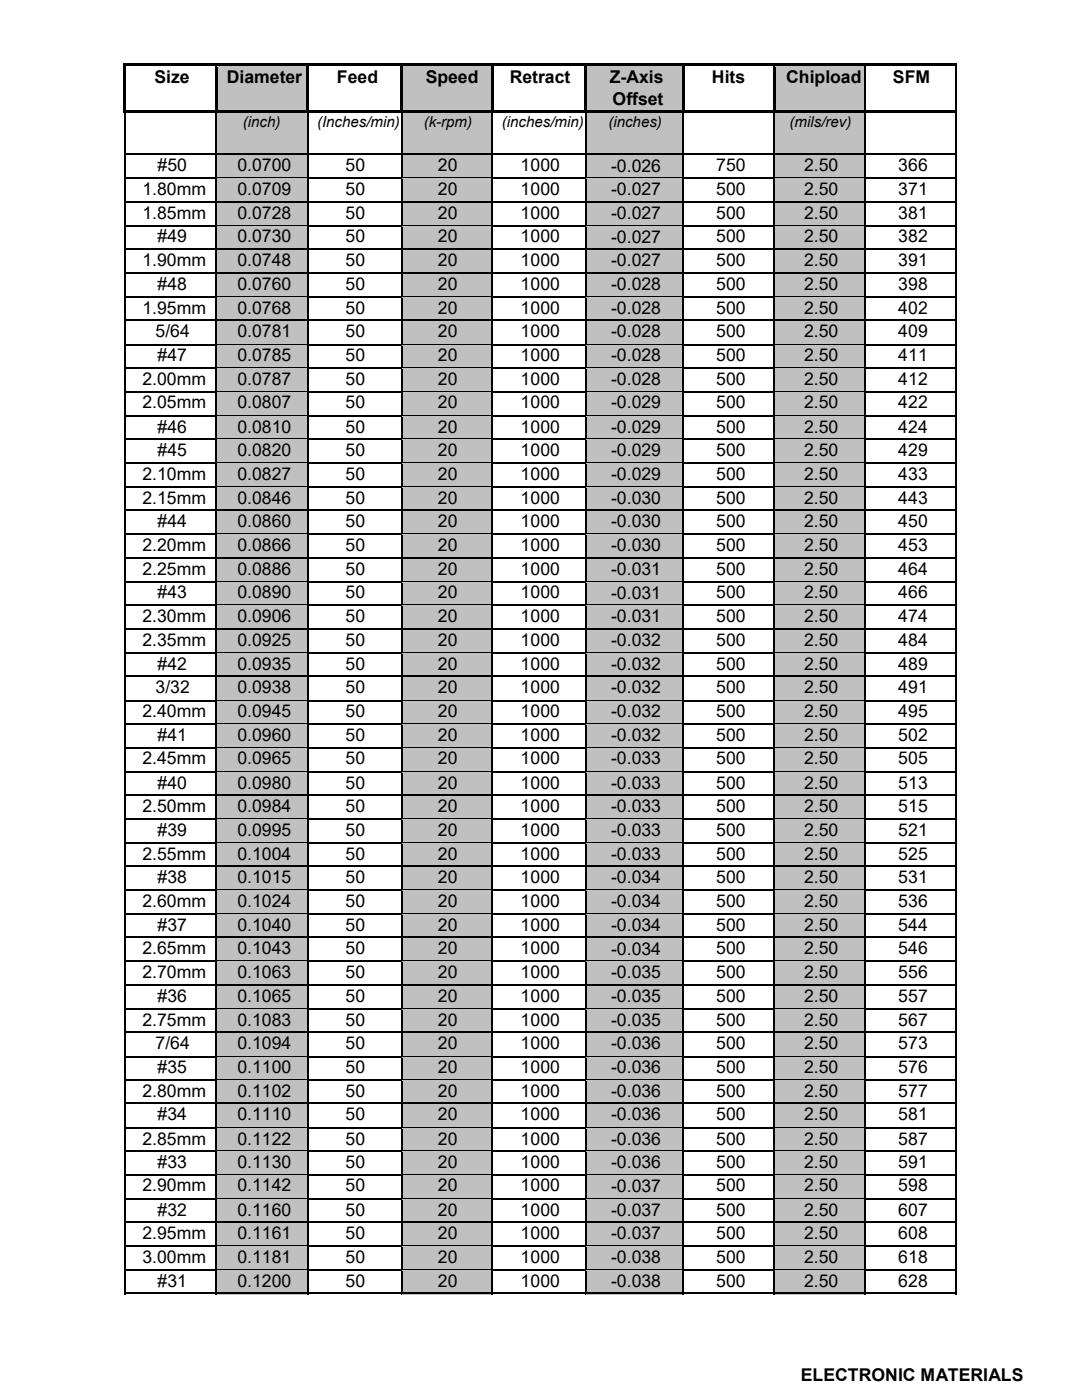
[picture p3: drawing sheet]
<svg xmlns="http://www.w3.org/2000/svg" width="216mm" height="279mm" viewBox="0 0 216 279" stroke-linecap="round" stroke-linejoin="round" font-family="sans-serif">
<defs><g id="words">
<g font-size="3.5">
<text x="30.8" y="16.6">Size</text>
<text x="45.3" y="16.6">Diameter</text>
<text x="67.2" y="16.6">Feed</text>
<text x="84.9" y="16.6">Speed</text>
<text x="101.7" y="16.6">Retract</text>
<text x="121.7" y="16.6">Z-Axis</text>
<text x="142.1" y="16.6">Hits</text>
<text x="156.9" y="16.6">Chipload</text>
<text x="178.2" y="16.6">SFM</text>
<text x="122.2" y="20.9">Offset</text>
<text x="31.4" y="34.2">#50</text>
<text x="47.4" y="34.2">0.0700</text>
<text x="68.9" y="34.2">50</text>
<text x="87.4" y="34.2">20</text>
<text x="103.9" y="34.2">1000</text>
<text x="121.9" y="34.2">-0.026</text>
<text x="142.9" y="34.2">750</text>
<text x="160.4" y="34.2">2.50</text>
<text x="179.2" y="34.2">366</text>
<text x="28.4" y="38.9">1.80mm</text>
<text x="47.4" y="38.9">0.0709</text>
<text x="68.9" y="38.9">50</text>
<text x="87.4" y="38.9">20</text>
<text x="103.9" y="38.9">1000</text>
<text x="121.9" y="38.9">-0.027</text>
<text x="142.9" y="38.9">500</text>
<text x="160.4" y="38.9">2.50</text>
<text x="179.2" y="38.9">371</text>
<text x="28.4" y="43.7">1.85mm</text>
<text x="47.4" y="43.7">0.0728</text>
<text x="68.9" y="43.7">50</text>
<text x="87.4" y="43.7">20</text>
<text x="103.9" y="43.7">1000</text>
<text x="121.9" y="43.7">-0.027</text>
<text x="142.9" y="43.7">500</text>
<text x="160.4" y="43.7">2.50</text>
<text x="179.2" y="43.7">381</text>
<text x="28.4" y="53.1">1.90mm</text>
<text x="31.4" y="48.4">#49</text>
<text x="47.4" y="48.4">0.0730</text>
<text x="47.4" y="53.1">0.0748</text>
<text x="68.9" y="48.4">50</text>
<text x="68.9" y="53.1">50</text>
<text x="87.4" y="48.4">20</text>
<text x="87.4" y="53.1">20</text>
<text x="103.9" y="48.4">1000</text>
<text x="103.9" y="53.1">1000</text>
<text x="121.9" y="48.4">-0.027</text>
<text x="121.9" y="53.1">-0.027</text>
<text x="142.9" y="48.4">500</text>
<text x="142.9" y="53.1">500</text>
<text x="160.4" y="48.4">2.50</text>
<text x="160.4" y="53.1">2.50</text>
<text x="179.2" y="48.4">382</text>
<text x="179.2" y="53.1">391</text>
<text x="31.4" y="57.9">#48</text>
<text x="47.4" y="57.9">0.0760</text>
<text x="68.9" y="57.9">50</text>
<text x="87.4" y="57.9">20</text>
<text x="103.9" y="57.9">1000</text>
<text x="121.9" y="57.9">-0.028</text>
<text x="142.9" y="57.9">500</text>
<text x="160.4" y="57.9">2.50</text>
<text x="179.2" y="57.9">398</text>
<text x="28.4" y="62.6">1.95mm</text>
<text x="47.4" y="62.6">0.0768</text>
<text x="68.9" y="62.6">50</text>
<text x="87.4" y="62.6">20</text>
<text x="103.9" y="62.6">1000</text>
<text x="121.9" y="62.6">-0.028</text>
<text x="142.9" y="62.6">500</text>
<text x="160.4" y="62.6">2.50</text>
<text x="179.2" y="62.6">402</text>
<text x="31" y="67.3">5/64</text>
<text x="47.4" y="67.3">0.0781</text>
<text x="68.9" y="67.3">50</text>
<text x="87.4" y="67.3">20</text>
<text x="103.9" y="67.3">1000</text>
<text x="121.9" y="67.3">-0.028</text>
<text x="142.9" y="67.3">500</text>
<text x="160.4" y="67.3">2.50</text>
<text x="179.2" y="67.3">409</text>
<text x="28.4" y="76.8">2.00mm</text>
<text x="31.4" y="72.1">#47</text>
<text x="47.4" y="72.1">0.0785</text>
<text x="47.4" y="76.8">0.0787</text>
<text x="68.9" y="72.1">50</text>
<text x="68.9" y="76.8">50</text>
<text x="87.4" y="72.1">20</text>
<text x="87.4" y="76.8">20</text>
<text x="103.9" y="72.1">1000</text>
<text x="103.9" y="76.8">1000</text>
<text x="121.9" y="72.1">-0.028</text>
<text x="121.9" y="76.8">-0.028</text>
<text x="142.9" y="72.1">500</text>
<text x="142.9" y="76.8">500</text>
<text x="160.4" y="72.1">2.50</text>
<text x="160.4" y="76.8">2.50</text>
<text x="179.2" y="72.1">411</text>
<text x="179.2" y="76.8">412</text>
<text x="28.4" y="81.5">2.05mm</text>
<text x="47.4" y="81.5">0.0807</text>
<text x="68.9" y="81.5">50</text>
<text x="87.4" y="81.5">20</text>
<text x="103.9" y="81.5">1000</text>
<text x="121.9" y="81.5">-0.029</text>
<text x="142.9" y="81.5">500</text>
<text x="160.4" y="81.5">2.50</text>
<text x="179.2" y="81.5">422</text>
<text x="31.4" y="86.3">#46</text>
<text x="47.4" y="86.3">0.0810</text>
<text x="68.9" y="86.3">50</text>
<text x="87.4" y="86.3">20</text>
<text x="103.9" y="86.3">1000</text>
<text x="121.9" y="86.3">-0.029</text>
<text x="142.9" y="86.3">500</text>
<text x="160.4" y="86.3">2.50</text>
<text x="179.2" y="86.3">424</text>
<text x="28.4" y="95.7">2.10mm</text>
<text x="31.4" y="91">#45</text>
<text x="47.4" y="91">0.0820</text>
<text x="47.4" y="95.7">0.0827</text>
<text x="68.9" y="91">50</text>
<text x="68.9" y="95.7">50</text>
<text x="87.4" y="91">20</text>
<text x="87.4" y="95.7">20</text>
<text x="103.9" y="91">1000</text>
<text x="103.9" y="95.7">1000</text>
<text x="121.9" y="91.1">-0.029</text>
<text x="121.9" y="95.8">-0.029</text>
<text x="142.9" y="91">500</text>
<text x="142.9" y="95.7">500</text>
<text x="160.4" y="91">2.50</text>
<text x="160.4" y="95.7">2.50</text>
<text x="179.2" y="91">429</text>
<text x="179.2" y="95.7">433</text>
<text x="28.4" y="100.6">2.15mm</text>
<text x="47.4" y="100.6">0.0846</text>
<text x="68.9" y="100.6">50</text>
<text x="87.4" y="100.6">20</text>
<text x="103.9" y="100.6">1000</text>
<text x="121.9" y="100.6">-0.030</text>
<text x="142.9" y="100.6">500</text>
<text x="160.4" y="100.6">2.50</text>
<text x="179.2" y="100.6">443</text>
<text x="31.4" y="105.2">#44</text>
<text x="47.4" y="105.2">0.0860</text>
<text x="68.9" y="105.2">50</text>
<text x="87.4" y="105.2">20</text>
<text x="103.9" y="105.2">1000</text>
<text x="121.9" y="105.2">-0.030</text>
<text x="142.9" y="105.2">500</text>
<text x="160.4" y="105.2">2.50</text>
<text x="179.2" y="105.2">450</text>
<text x="28.4" y="109.9">2.20mm</text>
<text x="47.4" y="109.9">0.0866</text>
<text x="68.9" y="109.9">50</text>
<text x="87.4" y="109.9">20</text>
<text x="103.9" y="109.9">1000</text>
<text x="121.9" y="109.9">-0.030</text>
<text x="142.9" y="109.9">500</text>
<text x="160.4" y="109.9">2.50</text>
<text x="179.2" y="109.9">453</text>
<text x="28.4" y="114.7">2.25mm</text>
<text x="31.4" y="119.4">#43</text>
<text x="47.4" y="114.7">0.0886</text>
<text x="47.4" y="119.4">0.0890</text>
<text x="68.9" y="114.7">50</text>
<text x="68.9" y="119.4">50</text>
<text x="87.4" y="114.7">20</text>
<text x="87.4" y="119.4">20</text>
<text x="103.9" y="114.7">1000</text>
<text x="103.9" y="119.4">1000</text>
<text x="121.9" y="114.8">-0.031</text>
<text x="121.9" y="119.5">-0.031</text>
<text x="142.9" y="114.7">500</text>
<text x="142.9" y="119.4">500</text>
<text x="160.4" y="114.7">2.50</text>
<text x="160.4" y="119.4">2.50</text>
<text x="179.2" y="114.7">464</text>
<text x="179.2" y="119.4">466</text>
<text x="28.4" y="124.1">2.30mm</text>
<text x="47.4" y="124.1">0.0906</text>
<text x="68.9" y="124.1">50</text>
<text x="87.4" y="124.1">20</text>
<text x="103.9" y="124.1">1000</text>
<text x="121.9" y="124.2">-0.031</text>
<text x="142.9" y="124.1">500</text>
<text x="160.4" y="124.1">2.50</text>
<text x="179.2" y="124.1">474</text>
<text x="28.4" y="129">2.35mm</text>
<text x="47.4" y="129">0.0925</text>
<text x="68.9" y="129">50</text>
<text x="87.4" y="129">20</text>
<text x="103.9" y="129">1000</text>
<text x="121.9" y="129">-0.032</text>
<text x="142.9" y="129">500</text>
<text x="160.4" y="129">2.50</text>
<text x="179.2" y="129">484</text>
<text x="31.4" y="133.7">#42</text>
<text x="47.4" y="133.7">0.0935</text>
<text x="68.9" y="133.7">50</text>
<text x="87.4" y="133.7">20</text>
<text x="103.9" y="133.7">1000</text>
<text x="121.9" y="133.7">-0.032</text>
<text x="142.9" y="133.7">500</text>
<text x="160.4" y="133.7">2.50</text>
<text x="179.2" y="133.7">489</text>
<text x="28.4" y="143.1">2.40mm</text>
<text x="31" y="138.3">3/32</text>
<text x="47.4" y="138.3">0.0938</text>
<text x="47.4" y="143.1">0.0945</text>
<text x="68.9" y="138.3">50</text>
<text x="68.9" y="143.1">50</text>
<text x="87.4" y="138.3">20</text>
<text x="87.4" y="143.1">20</text>
<text x="103.9" y="138.3">1000</text>
<text x="103.9" y="143.1">1000</text>
<text x="121.9" y="138.3">-0.032</text>
<text x="121.9" y="143.2">-0.032</text>
<text x="142.9" y="138.3">500</text>
<text x="142.9" y="143.1">500</text>
<text x="160.4" y="138.3">2.50</text>
<text x="160.4" y="143.1">2.50</text>
<text x="179.2" y="138.3">491</text>
<text x="179.2" y="143.1">495</text>
<text x="31.4" y="147.8">#41</text>
<text x="47.4" y="147.8">0.0960</text>
<text x="68.9" y="147.8">50</text>
<text x="87.4" y="147.8">20</text>
<text x="103.9" y="147.8">1000</text>
<text x="121.9" y="147.9">-0.032</text>
<text x="142.9" y="147.8">500</text>
<text x="160.4" y="147.8">2.50</text>
<text x="179.2" y="147.8">502</text>
<text x="28.4" y="152.6">2.45mm</text>
<text x="47.4" y="152.6">0.0965</text>
<text x="68.9" y="152.6">50</text>
<text x="87.4" y="152.6">20</text>
<text x="103.9" y="152.6">1000</text>
<text x="121.9" y="152.6">-0.033</text>
<text x="142.9" y="152.6">500</text>
<text x="160.4" y="152.6">2.50</text>
<text x="179.2" y="152.6">505</text>
<text x="31.4" y="157.4">#40</text>
<text x="47.4" y="157.4">0.0980</text>
<text x="68.9" y="157.4">50</text>
<text x="87.4" y="157.4">20</text>
<text x="103.9" y="157.4">1000</text>
<text x="121.9" y="157.4">-0.033</text>
<text x="142.9" y="157.4">500</text>
<text x="160.4" y="157.4">2.50</text>
<text x="179.2" y="157.4">513</text>
<text x="28.4" y="162.1">2.50mm</text>
<text x="31.4" y="166.8">#39</text>
<text x="47.4" y="162.1">0.0984</text>
<text x="47.4" y="166.8">0.0995</text>
<text x="68.9" y="162.1">50</text>
<text x="68.9" y="166.8">50</text>
<text x="87.4" y="162.1">20</text>
<text x="87.4" y="166.8">20</text>
<text x="103.9" y="162.1">1000</text>
<text x="103.9" y="166.8">1000</text>
<text x="121.9" y="162.1">-0.033</text>
<text x="121.9" y="166.8">-0.033</text>
<text x="142.9" y="162.1">500</text>
<text x="142.9" y="166.8">500</text>
<text x="160.4" y="162.1">2.50</text>
<text x="160.4" y="166.8">2.50</text>
<text x="179.2" y="162.1">515</text>
<text x="179.2" y="166.8">521</text>
<text x="28.4" y="171.6">2.55mm</text>
<text x="47.4" y="171.6">0.1004</text>
<text x="68.9" y="171.6">50</text>
<text x="87.4" y="171.6">20</text>
<text x="103.9" y="171.6">1000</text>
<text x="121.9" y="171.6">-0.033</text>
<text x="142.9" y="171.6">500</text>
<text x="160.4" y="171.6">2.50</text>
<text x="179.2" y="171.6">525</text>
<text x="31.4" y="176.3">#38</text>
<text x="47.4" y="176.3">0.1015</text>
<text x="68.9" y="176.3">50</text>
<text x="87.4" y="176.3">20</text>
<text x="103.9" y="176.3">1000</text>
<text x="121.9" y="176.3">-0.034</text>
<text x="142.9" y="176.3">500</text>
<text x="160.4" y="176.3">2.50</text>
<text x="179.2" y="176.3">531</text>
<text x="28.4" y="181">2.60mm</text>
<text x="31.4" y="185.8">#37</text>
<text x="47.4" y="181">0.1024</text>
<text x="47.4" y="185.8">0.1040</text>
<text x="68.9" y="181">50</text>
<text x="68.9" y="185.8">50</text>
<text x="87.4" y="181">20</text>
<text x="87.4" y="185.8">20</text>
<text x="103.9" y="181">1000</text>
<text x="103.9" y="185.8">1000</text>
<text x="121.9" y="181">-0.034</text>
<text x="121.9" y="185.8">-0.034</text>
<text x="142.9" y="181">500</text>
<text x="142.9" y="185.8">500</text>
<text x="160.4" y="181">2.50</text>
<text x="160.4" y="185.8">2.50</text>
<text x="179.2" y="181">536</text>
<text x="179.2" y="185.8">544</text>
<text x="28.4" y="190.5">2.65mm</text>
<text x="47.4" y="190.5">0.1043</text>
<text x="68.9" y="190.5">50</text>
<text x="87.4" y="190.5">20</text>
<text x="103.9" y="190.5">1000</text>
<text x="121.9" y="190.5">-0.034</text>
<text x="142.9" y="190.5">500</text>
<text x="160.4" y="190.5">2.50</text>
<text x="179.2" y="190.5">546</text>
<text x="28.4" y="195.2">2.70mm</text>
<text x="47.4" y="195.2">0.1063</text>
<text x="68.9" y="195.2">50</text>
<text x="87.4" y="195.2">20</text>
<text x="103.9" y="195.2">1000</text>
<text x="121.9" y="195.2">-0.035</text>
<text x="142.9" y="195.2">500</text>
<text x="160.4" y="195.2">2.50</text>
<text x="179.2" y="195.2">556</text>
<text x="31.4" y="200">#36</text>
<text x="47.4" y="200">0.1065</text>
<text x="68.9" y="200">50</text>
<text x="87.4" y="200">20</text>
<text x="103.9" y="200">1000</text>
<text x="121.9" y="200">-0.035</text>
<text x="142.9" y="200">500</text>
<text x="160.4" y="200">2.50</text>
<text x="179.2" y="200">557</text>
<text x="28.4" y="204.7">2.75mm</text>
<text x="31" y="209.4">7/64</text>
<text x="47.4" y="204.7">0.1083</text>
<text x="47.4" y="209.4">0.1094</text>
<text x="68.9" y="204.7">50</text>
<text x="68.9" y="209.4">50</text>
<text x="87.4" y="204.7">20</text>
<text x="87.4" y="209.4">20</text>
<text x="103.9" y="204.7">1000</text>
<text x="103.9" y="209.4">1000</text>
<text x="121.9" y="204.7">-0.035</text>
<text x="121.9" y="209.4">-0.036</text>
<text x="142.9" y="204.7">500</text>
<text x="142.9" y="209.4">500</text>
<text x="160.4" y="204.7">2.50</text>
<text x="160.4" y="209.4">2.50</text>
<text x="179.2" y="204.7">567</text>
<text x="179.2" y="209.4">573</text>
<text x="31.4" y="214.2">#35</text>
<text x="47.4" y="214.2">0.1100</text>
<text x="68.9" y="214.2">50</text>
<text x="87.4" y="214.2">20</text>
<text x="103.9" y="214.2">1000</text>
<text x="121.9" y="214.2">-0.036</text>
<text x="142.9" y="214.2">500</text>
<text x="160.4" y="214.2">2.50</text>
<text x="179.2" y="214.2">576</text>
<text x="28.4" y="218.9">2.80mm</text>
<text x="47.4" y="218.9">0.1102</text>
<text x="68.9" y="218.9">50</text>
<text x="87.4" y="218.9">20</text>
<text x="103.9" y="218.9">1000</text>
<text x="121.9" y="218.9">-0.036</text>
<text x="142.9" y="218.9">500</text>
<text x="160.4" y="218.9">2.50</text>
<text x="179.2" y="218.9">577</text>
<text x="31.4" y="223.6">#34</text>
<text x="47.4" y="223.6">0.1110</text>
<text x="68.9" y="223.6">50</text>
<text x="87.4" y="223.6">20</text>
<text x="103.9" y="223.6">1000</text>
<text x="121.9" y="223.6">-0.036</text>
<text x="142.9" y="223.6">500</text>
<text x="160.4" y="223.6">2.50</text>
<text x="179.2" y="223.6">581</text>
<text x="28.4" y="228.4">2.85mm</text>
<text x="31.4" y="233.1">#33</text>
<text x="47.4" y="228.4">0.1122</text>
<text x="47.4" y="233.1">0.1130</text>
<text x="68.9" y="228.4">50</text>
<text x="68.9" y="233.1">50</text>
<text x="87.4" y="228.4">20</text>
<text x="87.4" y="233.1">20</text>
<text x="103.9" y="228.4">1000</text>
<text x="103.9" y="233.1">1000</text>
<text x="121.9" y="228.4">-0.036</text>
<text x="121.9" y="233.1">-0.036</text>
<text x="142.9" y="228.4">500</text>
<text x="142.9" y="233.1">500</text>
<text x="160.4" y="228.4">2.50</text>
<text x="160.4" y="233.1">2.50</text>
<text x="179.2" y="228.4">587</text>
<text x="179.2" y="233.1">591</text>
<text x="28.4" y="237.8">2.90mm</text>
<text x="47.4" y="237.8">0.1142</text>
<text x="68.9" y="237.8">50</text>
<text x="87.4" y="237.8">20</text>
<text x="103.9" y="237.8">1000</text>
<text x="121.9" y="237.8">-0.037</text>
<text x="142.9" y="237.8">500</text>
<text x="160.4" y="237.8">2.50</text>
<text x="179.2" y="237.8">598</text>
<text x="31.4" y="242.6">#32</text>
<text x="47.4" y="242.6">0.1160</text>
<text x="68.9" y="242.6">50</text>
<text x="87.4" y="242.6">20</text>
<text x="103.9" y="242.6">1000</text>
<text x="121.9" y="242.6">-0.037</text>
<text x="142.9" y="242.6">500</text>
<text x="160.4" y="242.6">2.50</text>
<text x="179.2" y="242.6">607</text>
<text x="28.4" y="247.3">2.95mm</text>
<text x="47.4" y="247.3">0.1161</text>
<text x="68.9" y="247.3">50</text>
<text x="87.4" y="247.3">20</text>
<text x="103.9" y="247.3">1000</text>
<text x="121.9" y="247.3">-0.037</text>
<text x="142.9" y="247.3">500</text>
<text x="160.4" y="247.3">2.50</text>
<text x="179.2" y="247.3">608</text>
<text x="28.4" y="252">3.00mm</text>
<text x="31.4" y="256.8">#31</text>
<text x="47.4" y="252">0.1181</text>
<text x="47.4" y="256.8">0.1200</text>
<text x="68.9" y="252">50</text>
<text x="68.9" y="256.8">50</text>
<text x="87.4" y="252">20</text>
<text x="87.4" y="256.8">20</text>
<text x="103.9" y="252">1000</text>
<text x="103.9" y="256.8">1000</text>
<text x="121.9" y="252">-0.038</text>
<text x="121.9" y="256.8">-0.038</text>
<text x="142.9" y="252">500</text>
<text x="142.9" y="256.8">500</text>
<text x="160.4" y="252">2.50</text>
<text x="160.4" y="256.8">2.50</text>
<text x="179.2" y="252">618</text>
<text x="179.2" y="256.8">628</text>
<text x="159.8" y="275.6">ELECTRONIC MATERIALS</text>
</g>
<g font-size="3">
<text x="48.4" y="25.3">(inch)</text>
<text x="63.3" y="25.3">(Inches/min)</text>
<text x="84.6" y="25.3">(k-rpm)</text>
<text x="100.1" y="25.3">(inches/min)</text>
<text x="121.4" y="25.3">(inches)</text>
<text x="157.6" y="25.3">(mils/rev)</text>
</g>
</g></defs>
<g fill="#c0c0c0">
<path d="M43.4 13.3h17.7v8.8h-17.7z" fill-rule="evenodd"/>
<path d="M45.1 13.3h14.5v4.4h-14.5z" fill-rule="evenodd"/>
<path d="M80.5 13.3h17.5v8.8h-17.5z" fill-rule="evenodd"/>
<path d="M82.1 13.3h14.4v4.4h-14.4z" fill-rule="evenodd"/>
<path d="M117.2 13.3h18.8v8.8h-18.8z" fill-rule="evenodd"/>
<path d="M118.8 13.3h15.8v4.4h-15.8z" fill-rule="evenodd"/>
<path d="M118.8 17.7h15.8v4.4h-15.8z" fill-rule="evenodd"/>
<path d="M154.8 13.3h17.7v8.8h-17.7z" fill-rule="evenodd"/>
<path d="M156.5 13.3h14.4v4.4h-14.4z" fill-rule="evenodd"/>
</g>
<g fill="#000">
<path d="M24.6 12.7h.6v.6h-.6z" fill-rule="evenodd"/>
<path d="M24.6 12.7h.6v.5h-.6z" fill-rule="evenodd"/>
<path d="M25.2 12.7h17.7v.5h-17.7z" fill-rule="evenodd"/>
<path d="M42.9 13.2l.5 .1z" fill-rule="evenodd"/>
<path d="M42.9 12.7h.5v.5h-.5z" fill-rule="evenodd"/>
<path d="M43.4 12.7h17.7v.5h-17.7z" fill-rule="evenodd"/>
<path d="M61.1 13.2l.5 .1z" fill-rule="evenodd"/>
<path d="M61.1 12.7h.5v.5h-.5z" fill-rule="evenodd"/>
<path d="M61.6 12.7h18.3v.5h-18.3z" fill-rule="evenodd"/>
<path d="M79.9 13.2l.6 .1z" fill-rule="evenodd"/>
<path d="M79.9 12.7h.6v.5h-.6z" fill-rule="evenodd"/>
<path d="M80.5 12.7h17.5v.5h-17.5z" fill-rule="evenodd"/>
<path d="M98 13.2l.5 .1z" fill-rule="evenodd"/>
<path d="M98 12.7h.5v.5h-.5z" fill-rule="evenodd"/>
<path d="M98.5 12.7h18.2v.5h-18.2z" fill-rule="evenodd"/>
<path d="M116.7 13.2l.5 .1z" fill-rule="evenodd"/>
<path d="M116.7 12.7h.5v.5h-.5z" fill-rule="evenodd"/>
<path d="M117.2 12.7h18.8v.5h-18.8z" fill-rule="evenodd"/>
<path d="M136 13.2l.5 .1z" fill-rule="evenodd"/>
<path d="M136 12.7h.5v.5h-.5z" fill-rule="evenodd"/>
<path d="M136.5 12.7h17.8v.5h-17.8z" fill-rule="evenodd"/>
<path d="M154.3 13.2l.5 .1z" fill-rule="evenodd"/>
<path d="M154.3 12.7h.5v.5h-.5z" fill-rule="evenodd"/>
<path d="M154.8 12.7h17.7v.5h-17.7z" fill-rule="evenodd"/>
<path d="M172.5 13.2l.2 .1z" fill-rule="evenodd"/>
<path d="M172.5 12.7h.5v.5h-.5z" fill-rule="evenodd"/>
<path d="M173 12.7h17.6v.5h-17.6z" fill-rule="evenodd"/>
<path d="M190.6 13.2l.3 .1z" fill-rule="evenodd"/>
<path d="M190.6 12.7h.3v.5h-.3z" fill-rule="evenodd"/>
<path d="M24.6 13.3h.6v8.8h-.6z" fill-rule="evenodd"/>
<path d="M42.9 13.3h.5v8.8h-.5z" fill-rule="evenodd"/>
<path d="M61.1 13.3h.5v8.8h-.5z" fill-rule="evenodd"/>
<path d="M79.9 13.3h.6v8.8h-.6z" fill-rule="evenodd"/>
<path d="M98 13.3h.5v8.8h-.5z" fill-rule="evenodd"/>
<path d="M116.7 13.3h.5v8.8h-.5z" fill-rule="evenodd"/>
<path d="M136 13.3h.5v8.8h-.5z" fill-rule="evenodd"/>
<path d="M154.3 13.3h.5v8.8h-.5z" fill-rule="evenodd"/>
</g>
<path d="M43.4 13.3h17.7M80.5 13.3h17.5M117.2 13.3h18.8M154.8 13.3h17.7" fill="none" stroke="#c0c0c0" stroke-width=".2"/>
<path d="M172.6 13.3v8.8M190.8 13.3v8.8" fill="none" stroke="#000" stroke-width=".25"/>
<g fill="#c0c0c0">
<path d="M43.3 22.6h17.9v8.1h-17.9z" fill-rule="evenodd"/>
<path d="M45.1 22.6h14.5v3.7h-14.5z" fill-rule="evenodd"/>
<path d="M80.3 22.6h17.8v8.1h-17.8z" fill-rule="evenodd"/>
<path d="M82.1 22.6h14.4v3.7h-14.4z" fill-rule="evenodd"/>
<path d="M117 22.6h19.2v8.1h-19.2z" fill-rule="evenodd"/>
<path d="M118.8 22.6h15.8v3.7h-15.8z" fill-rule="evenodd"/>
<path d="M154.6 22.6h17.9v8.1h-17.9z" fill-rule="evenodd"/>
<path d="M156.5 22.6h14.4v3.7h-14.4z" fill-rule="evenodd"/>
</g>
<g fill="#000">
<path d="M24.6 22.1h.6v.5h-.6z" fill-rule="evenodd"/>
<path d="M24.6 22.1h.6v.5h-.6z" fill-rule="evenodd"/>
<path d="M24.8 22.6h.2z" fill-rule="evenodd"/>
<path d="M25.2 22.1h.5v.5h-.5z" fill-rule="evenodd"/>
<path d="M25.7 22.1h17.2v.5h-17.2z" fill-rule="evenodd"/>
<path d="M43.1 22.6h.2z" fill-rule="evenodd"/>
</g>
<path d="M43.3 22.6h.1z" fill-rule="evenodd" fill="#c0c0c0"/>
<path d="M42.9 22.1h.5v.5h-.5z" fill-rule="evenodd" fill="#000"/>
<path d="M43.4 22.6h.5z" fill-rule="evenodd" fill="#c0c0c0"/>
<g fill="#000">
<path d="M43.4 22.1h.5v.5h-.5z" fill-rule="evenodd"/>
<path d="M43.9 22.1h17.2v.5h-17.2z" fill-rule="evenodd"/>
</g>
<path d="M43.9 22.6h17.2" fill="none" stroke="#c0c0c0" stroke-width=".2"/>
<path d="M61.1 22.6h.1z" fill-rule="evenodd" fill="#c0c0c0"/>
<g fill="#000">
<path d="M61.1 22.1h.5v.5h-.5z" fill-rule="evenodd"/>
<path d="M61.2 22.6h.3z" fill-rule="evenodd"/>
<path d="M61.6 22.1h.5v.5h-.5z" fill-rule="evenodd"/>
<path d="M62.1 22.1h17.8v.5h-17.8z" fill-rule="evenodd"/>
<path d="M80.1 22.6h.2z" fill-rule="evenodd"/>
</g>
<path d="M80.3 22.6h.2z" fill-rule="evenodd" fill="#c0c0c0"/>
<path d="M79.9 22.1h.6v.5h-.6z" fill-rule="evenodd" fill="#000"/>
<path d="M80.5 22.6h.5z" fill-rule="evenodd" fill="#c0c0c0"/>
<g fill="#000">
<path d="M80.5 22.1h.5v.5h-.5z" fill-rule="evenodd"/>
<path d="M81 22.1h17v.5h-17z" fill-rule="evenodd"/>
</g>
<path d="M81 22.6h17" fill="none" stroke="#c0c0c0" stroke-width=".2"/>
<path d="M98 22.6h.1z" fill-rule="evenodd" fill="#c0c0c0"/>
<g fill="#000">
<path d="M98 22.1h.5v.5h-.5z" fill-rule="evenodd"/>
<path d="M98.1 22.6h.3z" fill-rule="evenodd"/>
<path d="M98.5 22.1h.5v.5h-.5z" fill-rule="evenodd"/>
<path d="M99 22.1h17.7v.5h-17.7z" fill-rule="evenodd"/>
<path d="M116.8 22.6h.2z" fill-rule="evenodd"/>
</g>
<path d="M117 22.6h.2z" fill-rule="evenodd" fill="#c0c0c0"/>
<path d="M116.7 22.1h.5v.5h-.5z" fill-rule="evenodd" fill="#000"/>
<path d="M117.2 22.6h.5z" fill-rule="evenodd" fill="#c0c0c0"/>
<g fill="#000">
<path d="M117.2 22.1h.5v.5h-.5z" fill-rule="evenodd"/>
<path d="M117.7 22.1h18.3v.5h-18.3z" fill-rule="evenodd"/>
</g>
<path d="M117.7 22.6h18.3" fill="none" stroke="#c0c0c0" stroke-width=".2"/>
<path d="M136 22.6h.2z" fill-rule="evenodd" fill="#c0c0c0"/>
<g fill="#000">
<path d="M136 22.1h.5v.5h-.5z" fill-rule="evenodd"/>
<path d="M136.2 22.6h.2z" fill-rule="evenodd"/>
<path d="M136.5 22.1h.6v.5h-.6z" fill-rule="evenodd"/>
<path d="M137.1 22.1h17.2v.5h-17.2z" fill-rule="evenodd"/>
<path d="M154.4 22.6h.2z" fill-rule="evenodd"/>
</g>
<path d="M154.6 22.6h.2z" fill-rule="evenodd" fill="#c0c0c0"/>
<path d="M154.3 22.1h.5v.5h-.5z" fill-rule="evenodd" fill="#000"/>
<path d="M154.8 22.6h.5z" fill-rule="evenodd" fill="#c0c0c0"/>
<g fill="#000">
<path d="M154.8 22.1h.5v.5h-.5z" fill-rule="evenodd"/>
<path d="M155.3 22.1h17.2v.5h-17.2z" fill-rule="evenodd"/>
<path d="M172.5 22.6h.2z" fill-rule="evenodd"/>
<path d="M172.5 22.1h.5v.5h-.5z" fill-rule="evenodd"/>
<path d="M173 22.1h17.6v.5h-17.6z" fill-rule="evenodd"/>
<path d="M190.6 22.1h.3v.5h-.3z" fill-rule="evenodd"/>
</g>
<path d="M155.3 22.6h17.2" fill="none" stroke="#c0c0c0" stroke-width=".2"/>
<path d="M24.9 22.6v8.1M43.2 22.6v8.1M61.4 22.6v8.1M80.2 22.6v8.1M98.2 22.6v8.1M116.9 22.6v8.1M136.3 22.6v8.1M154.5 22.6v8.1M172.6 22.6v8.1M190.8 22.6v8.1" fill="none" stroke="#000" stroke-width=".25"/>
<g fill="#c0c0c0">
<path d="M43.3 31h17.9v4.4h-17.9z" fill-rule="evenodd"/>
<path d="M45.1 31h14.5v4.4h-14.5z" fill-rule="evenodd"/>
<path d="M80.3 31h17.8v4.4h-17.8z" fill-rule="evenodd"/>
<path d="M82.1 31h14.4v4.4h-14.4z" fill-rule="evenodd"/>
<path d="M117 31h19.2v4.4h-19.2z" fill-rule="evenodd"/>
<path d="M118.8 31h15.8v4.4h-15.8z" fill-rule="evenodd"/>
<path d="M154.6 31h17.9v4.4h-17.9z" fill-rule="evenodd"/>
<path d="M156.5 31h14.4v4.4h-14.4z" fill-rule="evenodd"/>
</g>
<g fill="#000">
<path d="M24.8 30.7h.2v.3h-.2z" fill-rule="evenodd"/>
<path d="M43.1 30.7h.2v.3h-.2z" fill-rule="evenodd"/>
<path d="M61.2 30.7h.3v.3h-.3z" fill-rule="evenodd"/>
<path d="M80.1 30.7h.2v.3h-.2z" fill-rule="evenodd"/>
<path d="M98.1 30.7h.3v.3h-.3z" fill-rule="evenodd"/>
<path d="M116.8 30.7h.2v.3h-.2z" fill-rule="evenodd"/>
<path d="M136.2 30.7h.2v.3h-.2z" fill-rule="evenodd"/>
<path d="M154.4 30.7h.2v.3h-.2z" fill-rule="evenodd"/>
<path d="M172.5 30.7h.2v.3h-.2z" fill-rule="evenodd"/>
<path d="M190.6 30.7h.3v.3h-.3z" fill-rule="evenodd"/>
</g>
<g fill="none" stroke="#000" stroke-width=".25">
<path d="M24.9 31v4.4M25 30.8h18.1M43.2 31v4.4M43.3 30.8h17.9M61.4 31v4.4M61.5 30.8h18.6M80.2 31v4.4M80.3 30.8h17.8M98.2 31v4.4M98.4 30.8h18.4M116.9 31v4.4M117 30.8h19.2"/>
<path d="M136.3 31v4.4M136.4 30.8h18M154.5 31v4.4M154.6 30.8h17.9M172.6 31v4.4M172.7 30.8h17.9M190.8 31v4.4"/>
</g>
<path d="M43.3 31h17.9M80.3 31h17.8M117 31h19.2M154.6 31h17.9" fill="none" stroke="#c0c0c0" stroke-width=".2"/>
<g fill="#c0c0c0">
<path d="M43.3 35.7h17.9v4.5h-17.9z" fill-rule="evenodd"/>
<path d="M45.1 35.7h14.5v4.4h-14.5z" fill-rule="evenodd"/>
<path d="M80.3 35.7h17.8v4.5h-17.8z" fill-rule="evenodd"/>
<path d="M82.1 35.7h14.4v4.4h-14.4z" fill-rule="evenodd"/>
<path d="M117 35.7h19.2v4.5h-19.2z" fill-rule="evenodd"/>
<path d="M118.8 35.7h15.8v4.4h-15.8z" fill-rule="evenodd"/>
<path d="M154.6 35.7h17.9v4.5h-17.9z" fill-rule="evenodd"/>
<path d="M156.5 35.7h14.4v4.4h-14.4z" fill-rule="evenodd"/>
</g>
<g fill="#000">
<path d="M24.8 35.4h.2v.3h-.2z" fill-rule="evenodd"/>
<path d="M43.1 35.4h.2v.3h-.2z" fill-rule="evenodd"/>
<path d="M61.2 35.4h.3v.3h-.3z" fill-rule="evenodd"/>
<path d="M80.1 35.4h.2v.3h-.2z" fill-rule="evenodd"/>
<path d="M98.1 35.4h.3v.3h-.3z" fill-rule="evenodd"/>
<path d="M116.8 35.4h.2v.3h-.2z" fill-rule="evenodd"/>
<path d="M136.2 35.4h.2v.3h-.2z" fill-rule="evenodd"/>
<path d="M154.4 35.4h.2v.3h-.2z" fill-rule="evenodd"/>
<path d="M172.5 35.4h.2v.3h-.2z" fill-rule="evenodd"/>
<path d="M190.6 35.4h.3v.3h-.3z" fill-rule="evenodd"/>
</g>
<g fill="none" stroke="#000" stroke-width=".25">
<path d="M24.9 35.7v4.5M25 35.5h18.1M43.2 35.7v4.5M43.3 35.5h17.9M61.4 35.7v4.5M61.5 35.5h18.6M80.2 35.7v4.5M80.3 35.5h17.8M98.2 35.7v4.5M98.4 35.5h18.4M116.9 35.7v4.5M117 35.5h19.2"/>
<path d="M136.3 35.7v4.5M136.4 35.5h18M154.5 35.7v4.5M154.6 35.5h17.9M172.6 35.7v4.5M172.7 35.5h17.9M190.8 35.7v4.5"/>
</g>
<path d="M43.3 35.7h17.9M80.3 35.7h17.8M117 35.7h19.2M154.6 35.7h17.9" fill="none" stroke="#c0c0c0" stroke-width=".2"/>
<g fill="#c0c0c0">
<path d="M43.3 40.5h17.9v4.4h-17.9z" fill-rule="evenodd"/>
<path d="M45.1 40.5h14.5v4.4h-14.5z" fill-rule="evenodd"/>
<path d="M80.3 40.5h17.8v4.4h-17.8z" fill-rule="evenodd"/>
<path d="M82.1 40.5h14.4v4.4h-14.4z" fill-rule="evenodd"/>
<path d="M117 40.5h19.2v4.4h-19.2z" fill-rule="evenodd"/>
<path d="M118.8 40.5h15.8v4.4h-15.8z" fill-rule="evenodd"/>
<path d="M154.6 40.5h17.9v4.4h-17.9z" fill-rule="evenodd"/>
<path d="M156.5 40.5h14.4v4.4h-14.4z" fill-rule="evenodd"/>
</g>
<g fill="#000">
<path d="M24.8 40.2h.2v.4h-.2z" fill-rule="evenodd"/>
<path d="M43.1 40.2h.2v.4h-.2z" fill-rule="evenodd"/>
<path d="M61.2 40.2h.3v.4h-.3z" fill-rule="evenodd"/>
<path d="M80.1 40.2h.2v.4h-.2z" fill-rule="evenodd"/>
<path d="M98.1 40.2h.3v.4h-.3z" fill-rule="evenodd"/>
<path d="M116.8 40.2h.2v.4h-.2z" fill-rule="evenodd"/>
<path d="M136.2 40.2h.2v.4h-.2z" fill-rule="evenodd"/>
<path d="M154.4 40.2h.2v.4h-.2z" fill-rule="evenodd"/>
<path d="M172.5 40.2h.2v.4h-.2z" fill-rule="evenodd"/>
<path d="M190.6 40.2h.3v.4h-.3z" fill-rule="evenodd"/>
</g>
<g fill="none" stroke="#000" stroke-width=".25">
<path d="M24.9 40.6v4.3M25 40.4h18.1M43.2 40.6v4.3M43.3 40.4h17.9M61.4 40.6v4.3M61.5 40.4h18.6M80.2 40.6v4.3M80.3 40.4h17.8M98.2 40.6v4.3M98.4 40.4h18.4M116.9 40.6v4.3M117 40.4h19.2"/>
<path d="M136.3 40.6v4.3M136.4 40.4h18M154.5 40.6v4.3M154.6 40.4h17.9M172.6 40.6v4.3M172.7 40.4h17.9M190.8 40.6v4.3"/>
</g>
<path d="M43.3 40.5h17.9M80.3 40.5h17.8M117 40.5h19.2M154.6 40.5h17.9" fill="none" stroke="#c0c0c0" stroke-width=".2"/>
<g fill="#c0c0c0">
<path d="M43.3 45.2h17.9v4.4h-17.9z" fill-rule="evenodd"/>
<path d="M45.1 45.2h14.5v4.4h-14.5z" fill-rule="evenodd"/>
<path d="M80.3 45.2h17.8v4.4h-17.8z" fill-rule="evenodd"/>
<path d="M82.1 45.2h14.4v4.4h-14.4z" fill-rule="evenodd"/>
<path d="M117 45.2h19.2v4.4h-19.2z" fill-rule="evenodd"/>
<path d="M118.8 45.2h15.8v4.4h-15.8z" fill-rule="evenodd"/>
<path d="M154.6 45.2h17.9v4.4h-17.9z" fill-rule="evenodd"/>
<path d="M156.5 45.2h14.4v4.4h-14.4z" fill-rule="evenodd"/>
</g>
<g fill="#000">
<path d="M24.8 44.9h.2v.4h-.2z" fill-rule="evenodd"/>
<path d="M43.1 44.9h.2v.4h-.2z" fill-rule="evenodd"/>
<path d="M61.2 44.9h.3v.4h-.3z" fill-rule="evenodd"/>
<path d="M80.1 44.9h.2v.4h-.2z" fill-rule="evenodd"/>
<path d="M98.1 44.9h.3v.4h-.3z" fill-rule="evenodd"/>
<path d="M116.8 44.9h.2v.4h-.2z" fill-rule="evenodd"/>
<path d="M136.2 44.9h.2v.4h-.2z" fill-rule="evenodd"/>
<path d="M154.4 44.9h.2v.4h-.2z" fill-rule="evenodd"/>
<path d="M172.5 44.9h.2v.4h-.2z" fill-rule="evenodd"/>
<path d="M190.6 44.9h.3v.4h-.3z" fill-rule="evenodd"/>
</g>
<g fill="none" stroke="#000" stroke-width=".25">
<path d="M24.9 45.3v4.3M25 45h18.1M43.2 45.3v4.3M43.3 45h17.9M61.4 45.3v4.3M61.5 45h18.6M80.2 45.3v4.3M80.3 45h17.8M98.2 45.3v4.3M98.4 45h18.4M116.9 45.3v4.3M117 45h19.2"/>
<path d="M136.3 45.3v4.3M136.4 45h18M154.5 45.3v4.3M154.6 45h17.9M172.6 45.3v4.3M172.7 45h17.9M190.8 45.3v4.3"/>
</g>
<path d="M43.3 45.2h17.9M80.3 45.2h17.8M117 45.2h19.2M154.6 45.2h17.9" fill="none" stroke="#c0c0c0" stroke-width=".2"/>
<g fill="#c0c0c0">
<path d="M43.3 49.9h17.9v4.5h-17.9z" fill-rule="evenodd"/>
<path d="M45.1 49.9h14.5v4.4h-14.5z" fill-rule="evenodd"/>
<path d="M80.3 49.9h17.8v4.5h-17.8z" fill-rule="evenodd"/>
<path d="M82.1 49.9h14.4v4.4h-14.4z" fill-rule="evenodd"/>
<path d="M117 49.9h19.2v4.5h-19.2z" fill-rule="evenodd"/>
<path d="M118.8 49.9h15.8v4.4h-15.8z" fill-rule="evenodd"/>
<path d="M154.6 49.9h17.9v4.5h-17.9z" fill-rule="evenodd"/>
<path d="M156.5 49.9h14.4v4.4h-14.4z" fill-rule="evenodd"/>
</g>
<g fill="#000">
<path d="M24.8 49.6h.2v.4h-.2z" fill-rule="evenodd"/>
<path d="M43.1 49.6h.2v.4h-.2z" fill-rule="evenodd"/>
<path d="M61.2 49.6h.3v.4h-.3z" fill-rule="evenodd"/>
<path d="M80.1 49.6h.2v.4h-.2z" fill-rule="evenodd"/>
<path d="M98.1 49.6h.3v.4h-.3z" fill-rule="evenodd"/>
<path d="M116.8 49.6h.2v.4h-.2z" fill-rule="evenodd"/>
<path d="M136.2 49.6h.2v.4h-.2z" fill-rule="evenodd"/>
<path d="M154.4 49.6h.2v.4h-.2z" fill-rule="evenodd"/>
<path d="M172.5 49.6h.2v.4h-.2z" fill-rule="evenodd"/>
<path d="M190.6 49.6h.3v.4h-.3z" fill-rule="evenodd"/>
</g>
<g fill="none" stroke="#000" stroke-width=".25">
<path d="M24.9 50v4.4M25 49.7h18.1M43.2 50v4.4M43.3 49.7h17.9M61.4 50v4.4M61.5 49.7h18.6M80.2 50v4.4M80.3 49.7h17.8M98.2 50v4.4M98.4 49.7h18.4M116.9 50v4.4M117 49.7h19.2"/>
<path d="M136.3 50v4.4M136.4 49.7h18M154.5 50v4.4M154.6 49.7h17.9M172.6 50v4.4M172.7 49.7h17.9M190.8 50v4.4"/>
</g>
<path d="M43.3 49.9h17.9M80.3 49.9h17.8M117 49.9h19.2M154.6 49.9h17.9" fill="none" stroke="#c0c0c0" stroke-width=".2"/>
<g fill="#c0c0c0">
<path d="M43.3 54.7h17.9v4.4h-17.9z" fill-rule="evenodd"/>
<path d="M45.1 54.7h14.5v4.4h-14.5z" fill-rule="evenodd"/>
<path d="M80.3 54.7h17.8v4.4h-17.8z" fill-rule="evenodd"/>
<path d="M82.1 54.7h14.4v4.4h-14.4z" fill-rule="evenodd"/>
<path d="M117 54.7h19.2v4.4h-19.2z" fill-rule="evenodd"/>
<path d="M118.8 54.7h15.8v4.4h-15.8z" fill-rule="evenodd"/>
<path d="M154.6 54.7h17.9v4.4h-17.9z" fill-rule="evenodd"/>
<path d="M156.5 54.7h14.4v4.4h-14.4z" fill-rule="evenodd"/>
</g>
<g fill="#000">
<path d="M24.8 54.4h.2v.3h-.2z" fill-rule="evenodd"/>
<path d="M43.1 54.4h.2v.3h-.2z" fill-rule="evenodd"/>
<path d="M61.2 54.4h.3v.3h-.3z" fill-rule="evenodd"/>
<path d="M80.1 54.4h.2v.3h-.2z" fill-rule="evenodd"/>
<path d="M98.1 54.4h.3v.3h-.3z" fill-rule="evenodd"/>
<path d="M116.8 54.4h.2v.3h-.2z" fill-rule="evenodd"/>
<path d="M136.2 54.4h.2v.3h-.2z" fill-rule="evenodd"/>
<path d="M154.4 54.4h.2v.3h-.2z" fill-rule="evenodd"/>
<path d="M172.5 54.4h.2v.3h-.2z" fill-rule="evenodd"/>
<path d="M190.6 54.4h.3v.3h-.3z" fill-rule="evenodd"/>
</g>
<g fill="none" stroke="#000" stroke-width=".25">
<path d="M24.9 54.7v4.4M25 54.5h18.1M43.2 54.7v4.4M43.3 54.5h17.9M61.4 54.7v4.4M61.5 54.5h18.6M80.2 54.7v4.4M80.3 54.5h17.8M98.2 54.7v4.4M98.4 54.5h18.4M116.9 54.7v4.4M117 54.5h19.2"/>
<path d="M136.3 54.7v4.4M136.4 54.5h18M154.5 54.7v4.4M154.6 54.5h17.9M172.6 54.7v4.4M172.7 54.5h17.9M190.8 54.7v4.4"/>
</g>
<path d="M43.3 54.7h17.9M80.3 54.7h17.8M117 54.7h19.2M154.6 54.7h17.9" fill="none" stroke="#c0c0c0" stroke-width=".2"/>
<g fill="#c0c0c0">
<path d="M43.3 59.4h17.9v4.4h-17.9z" fill-rule="evenodd"/>
<path d="M45.1 59.4h14.5v4.4h-14.5z" fill-rule="evenodd"/>
<path d="M80.3 59.4h17.8v4.4h-17.8z" fill-rule="evenodd"/>
<path d="M82.1 59.4h14.4v4.4h-14.4z" fill-rule="evenodd"/>
<path d="M117 59.4h19.2v4.4h-19.2z" fill-rule="evenodd"/>
<path d="M118.8 59.4h15.8v4.4h-15.8z" fill-rule="evenodd"/>
<path d="M154.6 59.4h17.9v4.4h-17.9z" fill-rule="evenodd"/>
<path d="M156.5 59.4h14.4v4.4h-14.4z" fill-rule="evenodd"/>
</g>
<g fill="#000">
<path d="M24.8 59.1h.2v.3h-.2z" fill-rule="evenodd"/>
<path d="M43.1 59.1h.2v.3h-.2z" fill-rule="evenodd"/>
<path d="M61.2 59.1h.3v.3h-.3z" fill-rule="evenodd"/>
<path d="M80.1 59.1h.2v.3h-.2z" fill-rule="evenodd"/>
<path d="M98.1 59.1h.3v.3h-.3z" fill-rule="evenodd"/>
<path d="M116.8 59.1h.2v.3h-.2z" fill-rule="evenodd"/>
<path d="M136.2 59.1h.2v.3h-.2z" fill-rule="evenodd"/>
<path d="M154.4 59.1h.2v.3h-.2z" fill-rule="evenodd"/>
<path d="M172.5 59.1h.2v.3h-.2z" fill-rule="evenodd"/>
<path d="M190.6 59.1h.3v.3h-.3z" fill-rule="evenodd"/>
</g>
<g fill="none" stroke="#000" stroke-width=".25">
<path d="M24.9 59.4v4.4M25 59.2h18.1M43.2 59.4v4.4M43.3 59.2h17.9M61.4 59.4v4.4M61.5 59.2h18.6M80.2 59.4v4.4M80.3 59.2h17.8M98.2 59.4v4.4M98.4 59.2h18.4M116.9 59.4v4.4M117 59.2h19.2"/>
<path d="M136.3 59.4v4.4M136.4 59.2h18M154.5 59.4v4.4M154.6 59.2h17.9M172.6 59.4v4.4M172.7 59.2h17.9M190.8 59.4v4.4"/>
</g>
<path d="M43.3 59.4h17.9M80.3 59.4h17.8M117 59.4h19.2M154.6 59.4h17.9" fill="none" stroke="#c0c0c0" stroke-width=".2"/>
<g fill="#c0c0c0">
<path d="M43.3 64.1h17.9v4.5h-17.9z" fill-rule="evenodd"/>
<path d="M45.1 64.1h14.5v4.4h-14.5z" fill-rule="evenodd"/>
<path d="M80.3 64.1h17.8v4.5h-17.8z" fill-rule="evenodd"/>
<path d="M82.1 64.1h14.4v4.4h-14.4z" fill-rule="evenodd"/>
<path d="M117 64.1h19.2v4.5h-19.2z" fill-rule="evenodd"/>
<path d="M118.8 64.1h15.8v4.4h-15.8z" fill-rule="evenodd"/>
<path d="M154.6 64.1h17.9v4.5h-17.9z" fill-rule="evenodd"/>
<path d="M156.5 64.1h14.4v4.4h-14.4z" fill-rule="evenodd"/>
</g>
<g fill="#000">
<path d="M24.8 63.8h.2v.3h-.2z" fill-rule="evenodd"/>
<path d="M43.1 63.8h.2v.3h-.2z" fill-rule="evenodd"/>
<path d="M61.2 63.8h.3v.3h-.3z" fill-rule="evenodd"/>
<path d="M80.1 63.8h.2v.3h-.2z" fill-rule="evenodd"/>
<path d="M98.1 63.8h.3v.3h-.3z" fill-rule="evenodd"/>
<path d="M116.8 63.8h.2v.3h-.2z" fill-rule="evenodd"/>
<path d="M136.2 63.8h.2v.3h-.2z" fill-rule="evenodd"/>
<path d="M154.4 63.8h.2v.3h-.2z" fill-rule="evenodd"/>
<path d="M172.5 63.8h.2v.3h-.2z" fill-rule="evenodd"/>
<path d="M190.6 63.8h.3v.3h-.3z" fill-rule="evenodd"/>
</g>
<g fill="none" stroke="#000" stroke-width=".25">
<path d="M24.9 64.1v4.5M25 63.9h18.1M43.2 64.1v4.5M43.3 63.9h17.9M61.4 64.1v4.5M61.5 63.9h18.6M80.2 64.1v4.5M80.3 63.9h17.8M98.2 64.1v4.5M98.4 63.9h18.4M116.9 64.1v4.5M117 63.9h19.2"/>
<path d="M136.3 64.1v4.5M136.4 63.9h18M154.5 64.1v4.5M154.6 63.9h17.9M172.6 64.1v4.5M172.7 63.9h17.9M190.8 64.1v4.5"/>
</g>
<path d="M43.3 64.1h17.9M80.3 64.1h17.8M117 64.1h19.2M154.6 64.1h17.9" fill="none" stroke="#c0c0c0" stroke-width=".2"/>
<g fill="#c0c0c0">
<path d="M43.3 68.9h17.9v4.4h-17.9z" fill-rule="evenodd"/>
<path d="M45.1 68.9h14.5v4.4h-14.5z" fill-rule="evenodd"/>
<path d="M80.3 68.9h17.8v4.4h-17.8z" fill-rule="evenodd"/>
<path d="M82.1 68.9h14.4v4.4h-14.4z" fill-rule="evenodd"/>
<path d="M117 68.9h19.2v4.4h-19.2z" fill-rule="evenodd"/>
<path d="M118.8 68.9h15.8v4.4h-15.8z" fill-rule="evenodd"/>
<path d="M154.6 68.9h17.9v4.4h-17.9z" fill-rule="evenodd"/>
<path d="M156.5 68.9h14.4v4.4h-14.4z" fill-rule="evenodd"/>
</g>
<g fill="#000">
<path d="M24.8 68.6h.2v.4h-.2z" fill-rule="evenodd"/>
<path d="M43.1 68.6h.2v.4h-.2z" fill-rule="evenodd"/>
<path d="M61.2 68.6h.3v.4h-.3z" fill-rule="evenodd"/>
<path d="M80.1 68.6h.2v.4h-.2z" fill-rule="evenodd"/>
<path d="M98.1 68.6h.3v.4h-.3z" fill-rule="evenodd"/>
<path d="M116.8 68.6h.2v.4h-.2z" fill-rule="evenodd"/>
<path d="M136.2 68.6h.2v.4h-.2z" fill-rule="evenodd"/>
<path d="M154.4 68.6h.2v.4h-.2z" fill-rule="evenodd"/>
<path d="M172.5 68.6h.2v.4h-.2z" fill-rule="evenodd"/>
<path d="M190.6 68.6h.3v.4h-.3z" fill-rule="evenodd"/>
</g>
<g fill="none" stroke="#000" stroke-width=".25">
<path d="M24.9 69v4.3M25 68.8h18.1M43.2 69v4.3M43.3 68.8h17.9M61.4 69v4.3M61.5 68.8h18.6M80.2 69v4.3M80.3 68.8h17.8M98.2 69v4.3M98.4 68.8h18.4M116.9 69v4.3M117 68.8h19.2"/>
<path d="M136.3 69v4.3M136.4 68.8h18M154.5 69v4.3M154.6 68.8h17.9M172.6 69v4.3M172.7 68.8h17.9M190.8 69v4.3"/>
</g>
<path d="M43.3 68.9h17.9M80.3 68.9h17.8M117 68.9h19.2M154.6 68.9h17.9" fill="none" stroke="#c0c0c0" stroke-width=".2"/>
<g fill="#c0c0c0">
<path d="M43.3 73.6h17.9v4.4h-17.9z" fill-rule="evenodd"/>
<path d="M45.1 73.6h14.5v4.4h-14.5z" fill-rule="evenodd"/>
<path d="M80.3 73.6h17.8v4.4h-17.8z" fill-rule="evenodd"/>
<path d="M82.1 73.6h14.4v4.4h-14.4z" fill-rule="evenodd"/>
<path d="M117 73.6h19.2v4.4h-19.2z" fill-rule="evenodd"/>
<path d="M118.8 73.6h15.8v4.4h-15.8z" fill-rule="evenodd"/>
<path d="M154.6 73.6h17.9v4.4h-17.9z" fill-rule="evenodd"/>
<path d="M156.5 73.6h14.4v4.4h-14.4z" fill-rule="evenodd"/>
</g>
<g fill="#000">
<path d="M24.8 73.3h.2v.4h-.2z" fill-rule="evenodd"/>
<path d="M43.1 73.3h.2v.4h-.2z" fill-rule="evenodd"/>
<path d="M61.2 73.3h.3v.4h-.3z" fill-rule="evenodd"/>
<path d="M80.1 73.3h.2v.4h-.2z" fill-rule="evenodd"/>
<path d="M98.1 73.3h.3v.4h-.3z" fill-rule="evenodd"/>
<path d="M116.8 73.3h.2v.4h-.2z" fill-rule="evenodd"/>
<path d="M136.2 73.3h.2v.4h-.2z" fill-rule="evenodd"/>
<path d="M154.4 73.3h.2v.4h-.2z" fill-rule="evenodd"/>
<path d="M172.5 73.3h.2v.4h-.2z" fill-rule="evenodd"/>
<path d="M190.6 73.3h.3v.4h-.3z" fill-rule="evenodd"/>
</g>
<g fill="none" stroke="#000" stroke-width=".25">
<path d="M24.9 73.7v4.3M25 73.5h18.1M43.2 73.7v4.3M43.3 73.5h17.9M61.4 73.7v4.3M61.5 73.5h18.6M80.2 73.7v4.3M80.3 73.5h17.8M98.2 73.7v4.3M98.4 73.5h18.4M116.9 73.7v4.3M117 73.5h19.2"/>
<path d="M136.3 73.7v4.3M136.4 73.5h18M154.5 73.7v4.3M154.6 73.5h17.9M172.6 73.7v4.3M172.7 73.5h17.9M190.8 73.7v4.3"/>
</g>
<path d="M43.3 73.6h17.9M80.3 73.6h17.8M117 73.6h19.2M154.6 73.6h17.9" fill="none" stroke="#c0c0c0" stroke-width=".2"/>
<g fill="#c0c0c0">
<path d="M43.3 78.3h17.9v4.5h-17.9z" fill-rule="evenodd"/>
<path d="M45.1 78.3h14.5v4.4h-14.5z" fill-rule="evenodd"/>
<path d="M80.3 78.3h17.8v4.5h-17.8z" fill-rule="evenodd"/>
<path d="M82.1 78.3h14.4v4.4h-14.4z" fill-rule="evenodd"/>
<path d="M117 78.3h19.2v4.5h-19.2z" fill-rule="evenodd"/>
<path d="M118.8 78.3h15.8v4.4h-15.8z" fill-rule="evenodd"/>
<path d="M154.6 78.3h17.9v4.5h-17.9z" fill-rule="evenodd"/>
<path d="M156.5 78.3h14.4v4.4h-14.4z" fill-rule="evenodd"/>
</g>
<g fill="#000">
<path d="M24.8 78h.2v.4h-.2z" fill-rule="evenodd"/>
<path d="M43.1 78h.2v.4h-.2z" fill-rule="evenodd"/>
<path d="M61.2 78h.3v.4h-.3z" fill-rule="evenodd"/>
<path d="M80.1 78h.2v.4h-.2z" fill-rule="evenodd"/>
<path d="M98.1 78h.3v.4h-.3z" fill-rule="evenodd"/>
<path d="M116.8 78h.2v.4h-.2z" fill-rule="evenodd"/>
<path d="M136.2 78h.2v.4h-.2z" fill-rule="evenodd"/>
<path d="M154.4 78h.2v.4h-.2z" fill-rule="evenodd"/>
<path d="M172.5 78h.2v.4h-.2z" fill-rule="evenodd"/>
<path d="M190.6 78h.3v.4h-.3z" fill-rule="evenodd"/>
</g>
<g fill="none" stroke="#000" stroke-width=".25">
<path d="M24.9 78.4v4.4M25 78.2h18.1M43.2 78.4v4.4M43.3 78.2h17.9M61.4 78.4v4.4M61.5 78.2h18.6M80.2 78.4v4.4M80.3 78.2h17.8M98.2 78.4v4.4M98.4 78.2h18.4M116.9 78.4v4.4M117 78.2h19.2"/>
<path d="M136.3 78.4v4.4M136.4 78.2h18M154.5 78.4v4.4M154.6 78.2h17.9M172.6 78.4v4.4M172.7 78.2h17.9M190.8 78.4v4.4"/>
</g>
<path d="M43.3 78.3h17.9M80.3 78.3h17.8M117 78.3h19.2M154.6 78.3h17.9" fill="none" stroke="#c0c0c0" stroke-width=".2"/>
<g fill="#c0c0c0">
<path d="M43.3 83.1h17.9v4.4h-17.9z" fill-rule="evenodd"/>
<path d="M45.1 83.1h14.5v4.4h-14.5z" fill-rule="evenodd"/>
<path d="M80.3 83.1h17.8v4.4h-17.8z" fill-rule="evenodd"/>
<path d="M82.1 83.1h14.4v4.4h-14.4z" fill-rule="evenodd"/>
<path d="M117 83.1h19.2v4.4h-19.2z" fill-rule="evenodd"/>
<path d="M118.8 83.1h15.8v4.4h-15.8z" fill-rule="evenodd"/>
<path d="M154.6 83.1h17.9v4.4h-17.9z" fill-rule="evenodd"/>
<path d="M156.5 83.1h14.4v4.4h-14.4z" fill-rule="evenodd"/>
</g>
<g fill="#000">
<path d="M24.8 82.8h.2v.3h-.2z" fill-rule="evenodd"/>
<path d="M43.1 82.8h.2v.3h-.2z" fill-rule="evenodd"/>
<path d="M61.2 82.8h.3v.3h-.3z" fill-rule="evenodd"/>
<path d="M80.1 82.8h.2v.3h-.2z" fill-rule="evenodd"/>
<path d="M98.1 82.8h.3v.3h-.3z" fill-rule="evenodd"/>
<path d="M116.8 82.8h.2v.3h-.2z" fill-rule="evenodd"/>
<path d="M136.2 82.8h.2v.3h-.2z" fill-rule="evenodd"/>
<path d="M154.4 82.8h.2v.3h-.2z" fill-rule="evenodd"/>
<path d="M172.5 82.8h.2v.3h-.2z" fill-rule="evenodd"/>
<path d="M190.6 82.8h.3v.3h-.3z" fill-rule="evenodd"/>
</g>
<g fill="none" stroke="#000" stroke-width=".25">
<path d="M24.9 83.1v4.4M25 82.9h18.1M43.2 83.1v4.4M43.3 82.9h17.9M61.4 83.1v4.4M61.5 82.9h18.6M80.2 83.1v4.4M80.3 82.9h17.8M98.2 83.1v4.4M98.4 82.9h18.4M116.9 83.1v4.4M117 82.9h19.2"/>
<path d="M136.3 83.1v4.4M136.4 82.9h18M154.5 83.1v4.4M154.6 82.9h17.9M172.6 83.1v4.4M172.7 82.9h17.9M190.8 83.1v4.4"/>
</g>
<path d="M43.3 83.1h17.9M80.3 83.1h17.8M117 83.1h19.2M154.6 83.1h17.9" fill="none" stroke="#c0c0c0" stroke-width=".2"/>
<g fill="#c0c0c0">
<path d="M43.3 87.8h17.9v4.4h-17.9z" fill-rule="evenodd"/>
<path d="M45.1 87.9h14.5v4.3h-14.5z" fill-rule="evenodd"/>
<path d="M80.3 87.8h17.8v4.4h-17.8z" fill-rule="evenodd"/>
<path d="M82.1 87.9h14.4v4.3h-14.4z" fill-rule="evenodd"/>
<path d="M117 87.8h19.2v4.4h-19.2z" fill-rule="evenodd"/>
<path d="M118.8 87.9h15.8v4.3h-15.8z" fill-rule="evenodd"/>
<path d="M154.6 87.8h17.9v4.4h-17.9z" fill-rule="evenodd"/>
<path d="M156.5 87.9h14.4v4.3h-14.4z" fill-rule="evenodd"/>
</g>
<g fill="#000">
<path d="M24.8 87.5h.2v.3h-.2z" fill-rule="evenodd"/>
<path d="M43.1 87.5h.2v.3h-.2z" fill-rule="evenodd"/>
<path d="M61.2 87.5h.3v.3h-.3z" fill-rule="evenodd"/>
<path d="M80.1 87.5h.2v.3h-.2z" fill-rule="evenodd"/>
<path d="M98.1 87.5h.3v.3h-.3z" fill-rule="evenodd"/>
<path d="M116.8 87.5h.2v.3h-.2z" fill-rule="evenodd"/>
<path d="M136.2 87.5h.2v.3h-.2z" fill-rule="evenodd"/>
<path d="M154.4 87.5h.2v.3h-.2z" fill-rule="evenodd"/>
<path d="M172.5 87.5h.2v.3h-.2z" fill-rule="evenodd"/>
<path d="M190.6 87.5h.3v.3h-.3z" fill-rule="evenodd"/>
</g>
<g fill="none" stroke="#000" stroke-width=".25">
<path d="M24.9 87.9v4.3M25 87.6h18.1M43.2 87.9v4.3M43.3 87.6h17.9M61.4 87.9v4.3M61.5 87.6h18.6M80.2 87.9v4.3M80.3 87.6h17.8M98.2 87.9v4.3M98.4 87.6h18.4M116.9 87.9v4.3M117 87.6h19.2"/>
<path d="M136.3 87.9v4.3M136.4 87.6h18M154.5 87.9v4.3M154.6 87.6h17.9M172.6 87.9v4.3M172.7 87.6h17.9M190.8 87.9v4.3"/>
</g>
<path d="M43.3 87.8h17.9M80.3 87.8h17.8M117 87.8h19.2M154.6 87.8h17.9" fill="none" stroke="#c0c0c0" stroke-width=".2"/>
<g fill="#c0c0c0">
<path d="M43.3 92.5h17.9v4.5h-17.9z" fill-rule="evenodd"/>
<path d="M45.1 92.6h14.5v4.3h-14.5z" fill-rule="evenodd"/>
<path d="M80.3 92.5h17.8v4.5h-17.8z" fill-rule="evenodd"/>
<path d="M82.1 92.6h14.4v4.3h-14.4z" fill-rule="evenodd"/>
<path d="M117 92.5h19.2v4.5h-19.2z" fill-rule="evenodd"/>
<path d="M118.8 92.6h15.8v4.3h-15.8z" fill-rule="evenodd"/>
<path d="M154.6 92.5h17.9v4.5h-17.9z" fill-rule="evenodd"/>
<path d="M156.5 92.6h14.4v4.3h-14.4z" fill-rule="evenodd"/>
</g>
<g fill="#000">
<path d="M24.8 92.2h.2v.4h-.2z" fill-rule="evenodd"/>
<path d="M43.1 92.2h.2v.4h-.2z" fill-rule="evenodd"/>
<path d="M61.2 92.2h.3v.4h-.3z" fill-rule="evenodd"/>
<path d="M80.1 92.2h.2v.4h-.2z" fill-rule="evenodd"/>
<path d="M98.1 92.2h.3v.4h-.3z" fill-rule="evenodd"/>
<path d="M116.8 92.2h.2v.4h-.2z" fill-rule="evenodd"/>
<path d="M136.2 92.2h.2v.4h-.2z" fill-rule="evenodd"/>
<path d="M154.4 92.2h.2v.4h-.2z" fill-rule="evenodd"/>
<path d="M172.5 92.2h.2v.4h-.2z" fill-rule="evenodd"/>
<path d="M190.6 92.2h.3v.4h-.3z" fill-rule="evenodd"/>
</g>
<g fill="none" stroke="#000" stroke-width=".25">
<path d="M24.9 92.6v4.4M25 92.3h18.1M43.2 92.6v4.4M43.3 92.3h17.9M61.4 92.6v4.4M61.5 92.3h18.6M80.2 92.6v4.4M80.3 92.3h17.8M98.2 92.6v4.4M98.4 92.3h18.4M116.9 92.6v4.4M117 92.3h19.2"/>
<path d="M136.3 92.6v4.4M136.4 92.3h18M154.5 92.6v4.4M154.6 92.3h17.9M172.6 92.6v4.4M172.7 92.3h17.9M190.8 92.6v4.4"/>
</g>
<path d="M43.3 92.5h17.9M80.3 92.5h17.8M117 92.5h19.2M154.6 92.5h17.9" fill="none" stroke="#c0c0c0" stroke-width=".2"/>
<g fill="#c0c0c0">
<path d="M43.3 97.3h17.9v4.4h-17.9z" fill-rule="evenodd"/>
<path d="M45.1 97.4h14.5v4.3h-14.5z" fill-rule="evenodd"/>
<path d="M80.3 97.3h17.8v4.4h-17.8z" fill-rule="evenodd"/>
<path d="M82.1 97.4h14.4v4.3h-14.4z" fill-rule="evenodd"/>
<path d="M117 97.3h19.2v4.4h-19.2z" fill-rule="evenodd"/>
<path d="M118.8 97.4h15.8v4.3h-15.8z" fill-rule="evenodd"/>
<path d="M154.6 97.3h17.9v4.4h-17.9z" fill-rule="evenodd"/>
<path d="M156.5 97.4h14.4v4.3h-14.4z" fill-rule="evenodd"/>
</g>
<g fill="#000">
<path d="M24.8 97h.2v.4h-.2z" fill-rule="evenodd"/>
<path d="M43.1 97h.2v.4h-.2z" fill-rule="evenodd"/>
<path d="M61.2 97h.3v.4h-.3z" fill-rule="evenodd"/>
<path d="M80.1 97h.2v.4h-.2z" fill-rule="evenodd"/>
<path d="M98.1 97h.3v.4h-.3z" fill-rule="evenodd"/>
<path d="M116.8 97h.2v.4h-.2z" fill-rule="evenodd"/>
<path d="M136.2 97h.2v.4h-.2z" fill-rule="evenodd"/>
<path d="M154.4 97h.2v.4h-.2z" fill-rule="evenodd"/>
<path d="M172.5 97h.2v.4h-.2z" fill-rule="evenodd"/>
<path d="M190.6 97h.3v.4h-.3z" fill-rule="evenodd"/>
</g>
<g fill="none" stroke="#000" stroke-width=".25">
<path d="M24.9 97.4v4.3M25 97.2h18.1M43.2 97.4v4.3M43.3 97.2h17.9M61.4 97.4v4.3M61.5 97.2h18.6M80.2 97.4v4.3M80.3 97.2h17.8M98.2 97.4v4.3M98.4 97.2h18.4M116.9 97.4v4.3M117 97.2h19.2"/>
<path d="M136.3 97.4v4.3M136.4 97.2h18M154.5 97.4v4.3M154.6 97.2h17.9M172.6 97.4v4.3M172.7 97.2h17.9M190.8 97.4v4.3"/>
</g>
<path d="M43.3 97.3h17.9M80.3 97.3h17.8M117 97.3h19.2M154.6 97.3h17.9" fill="none" stroke="#c0c0c0" stroke-width=".2"/>
<g fill="#c0c0c0">
<path d="M43.3 102h17.9v4.4h-17.9z" fill-rule="evenodd"/>
<path d="M45.1 102h14.5v4.4h-14.5z" fill-rule="evenodd"/>
<path d="M80.3 102h17.8v4.4h-17.8z" fill-rule="evenodd"/>
<path d="M82.1 102h14.4v4.4h-14.4z" fill-rule="evenodd"/>
<path d="M117 102h19.2v4.4h-19.2z" fill-rule="evenodd"/>
<path d="M118.8 102h15.8v4.4h-15.8z" fill-rule="evenodd"/>
<path d="M154.6 102h17.9v4.4h-17.9z" fill-rule="evenodd"/>
<path d="M156.5 102h14.4v4.4h-14.4z" fill-rule="evenodd"/>
</g>
<g fill="#000">
<path d="M24.8 101.7h.2v.4h-.2z" fill-rule="evenodd"/>
<path d="M43.1 101.7h.2v.4h-.2z" fill-rule="evenodd"/>
<path d="M61.2 101.7h.3v.4h-.3z" fill-rule="evenodd"/>
<path d="M80.1 101.7h.2v.4h-.2z" fill-rule="evenodd"/>
<path d="M98.1 101.7h.3v.4h-.3z" fill-rule="evenodd"/>
<path d="M116.8 101.7h.2v.4h-.2z" fill-rule="evenodd"/>
<path d="M136.2 101.7h.2v.4h-.2z" fill-rule="evenodd"/>
<path d="M154.4 101.7h.2v.4h-.2z" fill-rule="evenodd"/>
<path d="M172.5 101.7h.2v.4h-.2z" fill-rule="evenodd"/>
<path d="M190.6 101.7h.3v.4h-.3z" fill-rule="evenodd"/>
</g>
<g fill="none" stroke="#000" stroke-width=".25">
<path d="M24.9 102.1v4.3M25 101.9h18.1M43.2 102.1v4.3M43.3 101.9h17.9M61.4 102.1v4.3M61.5 101.9h18.6M80.2 102.1v4.3M80.3 101.9h17.8M98.2 102.1v4.3M98.4 101.9h18.4M116.9 102.1v4.3M117 101.9h19.2"/>
<path d="M136.3 102.1v4.3M136.4 101.9h18M154.5 102.1v4.3M154.6 101.9h17.9M172.6 102.1v4.3M172.7 101.9h17.9M190.8 102.1v4.3"/>
</g>
<path d="M43.3 102h17.9M80.3 102h17.8M117 102h19.2M154.6 102h17.9" fill="none" stroke="#c0c0c0" stroke-width=".2"/>
<g fill="#c0c0c0">
<path d="M43.3 106.7h17.9v4.6h-17.9z" fill-rule="evenodd"/>
<path d="M45.1 106.7h14.5v4.4h-14.5z" fill-rule="evenodd"/>
<path d="M80.3 106.7h17.8v4.6h-17.8z" fill-rule="evenodd"/>
<path d="M82.1 106.7h14.4v4.4h-14.4z" fill-rule="evenodd"/>
<path d="M117 106.7h19.2v4.6h-19.2z" fill-rule="evenodd"/>
<path d="M118.8 106.7h15.8v4.4h-15.8z" fill-rule="evenodd"/>
<path d="M154.6 106.7h17.9v4.6h-17.9z" fill-rule="evenodd"/>
<path d="M156.5 106.7h14.4v4.4h-14.4z" fill-rule="evenodd"/>
</g>
<g fill="#000">
<path d="M24.8 106.4h.2v.4h-.2z" fill-rule="evenodd"/>
<path d="M43.1 106.4h.2v.4h-.2z" fill-rule="evenodd"/>
<path d="M61.2 106.4h.3v.4h-.3z" fill-rule="evenodd"/>
<path d="M80.1 106.4h.2v.4h-.2z" fill-rule="evenodd"/>
<path d="M98.1 106.4h.3v.4h-.3z" fill-rule="evenodd"/>
<path d="M116.8 106.4h.2v.4h-.2z" fill-rule="evenodd"/>
<path d="M136.2 106.4h.2v.4h-.2z" fill-rule="evenodd"/>
<path d="M154.4 106.4h.2v.4h-.2z" fill-rule="evenodd"/>
<path d="M172.5 106.4h.2v.4h-.2z" fill-rule="evenodd"/>
<path d="M190.6 106.4h.3v.4h-.3z" fill-rule="evenodd"/>
</g>
<g fill="none" stroke="#000" stroke-width=".25">
<path d="M24.9 106.8v4.5M25 106.6h18.1M43.2 106.8v4.5M43.3 106.6h17.9M61.4 106.8v4.5M61.5 106.6h18.6M80.2 106.8v4.5M80.3 106.6h17.8M98.2 106.8v4.5M98.4 106.6h18.4M116.9 106.8v4.5M117 106.6h19.2"/>
<path d="M136.3 106.8v4.5M136.4 106.6h18M154.5 106.8v4.5M154.6 106.6h17.9M172.6 106.8v4.5M172.7 106.6h17.9M190.8 106.8v4.5"/>
</g>
<path d="M43.3 106.7h17.9M80.3 106.7h17.8M117 106.7h19.2M154.6 106.7h17.9" fill="none" stroke="#c0c0c0" stroke-width=".2"/>
<g fill="#c0c0c0">
<path d="M43.3 111.5h17.9v4.5h-17.9z" fill-rule="evenodd"/>
<path d="M45.1 111.6h14.5v4.4h-14.5z" fill-rule="evenodd"/>
<path d="M80.3 111.5h17.8v4.5h-17.8z" fill-rule="evenodd"/>
<path d="M82.1 111.6h14.4v4.4h-14.4z" fill-rule="evenodd"/>
<path d="M117 111.5h19.2v4.5h-19.2z" fill-rule="evenodd"/>
<path d="M118.8 111.6h15.8v4.4h-15.8z" fill-rule="evenodd"/>
<path d="M154.6 111.5h17.9v4.5h-17.9z" fill-rule="evenodd"/>
<path d="M156.5 111.6h14.4v4.4h-14.4z" fill-rule="evenodd"/>
</g>
<g fill="#000">
<path d="M24.8 111.3h.2v.3h-.2z" fill-rule="evenodd"/>
<path d="M43.1 111.3h.2v.3h-.2z" fill-rule="evenodd"/>
<path d="M61.2 111.3h.3v.3h-.3z" fill-rule="evenodd"/>
<path d="M80.1 111.3h.2v.3h-.2z" fill-rule="evenodd"/>
<path d="M98.1 111.3h.3v.3h-.3z" fill-rule="evenodd"/>
<path d="M116.8 111.3h.2v.3h-.2z" fill-rule="evenodd"/>
<path d="M136.2 111.3h.2v.3h-.2z" fill-rule="evenodd"/>
<path d="M154.4 111.3h.2v.3h-.2z" fill-rule="evenodd"/>
<path d="M172.5 111.3h.2v.3h-.2z" fill-rule="evenodd"/>
<path d="M190.6 111.3h.3v.3h-.3z" fill-rule="evenodd"/>
</g>
<g fill="none" stroke="#000" stroke-width=".25">
<path d="M24.9 111.6v4.4M25 111.4h18.1M43.2 111.6v4.4M43.3 111.4h17.9M61.4 111.6v4.4M61.5 111.4h18.6M80.2 111.6v4.4M80.3 111.4h17.8M98.2 111.6v4.4M98.4 111.4h18.4M116.9 111.6v4.4M117 111.4h19.2"/>
<path d="M136.3 111.6v4.4M136.4 111.4h18M154.5 111.6v4.4M154.6 111.4h17.9M172.6 111.6v4.4M172.7 111.4h17.9M190.8 111.6v4.4"/>
</g>
<path d="M43.3 111.6h17.9M80.3 111.6h17.8M117 111.6h19.2M154.6 111.6h17.9" fill="none" stroke="#c0c0c0" stroke-width=".2"/>
<g fill="#c0c0c0">
<path d="M43.3 116.2h17.9v4.4h-17.9z" fill-rule="evenodd"/>
<path d="M45.1 116.3h14.5v4.3h-14.5z" fill-rule="evenodd"/>
<path d="M80.3 116.2h17.8v4.4h-17.8z" fill-rule="evenodd"/>
<path d="M82.1 116.3h14.4v4.3h-14.4z" fill-rule="evenodd"/>
<path d="M117 116.2h19.2v4.4h-19.2z" fill-rule="evenodd"/>
<path d="M118.8 116.3h15.8v4.3h-15.8z" fill-rule="evenodd"/>
<path d="M154.6 116.2h17.9v4.4h-17.9z" fill-rule="evenodd"/>
<path d="M156.5 116.3h14.4v4.3h-14.4z" fill-rule="evenodd"/>
</g>
<g fill="#000">
<path d="M24.8 116h.2v.3h-.2z" fill-rule="evenodd"/>
<path d="M43.1 116h.2v.3h-.2z" fill-rule="evenodd"/>
<path d="M61.2 116h.3v.3h-.3z" fill-rule="evenodd"/>
<path d="M80.1 116h.2v.3h-.2z" fill-rule="evenodd"/>
<path d="M98.1 116h.3v.3h-.3z" fill-rule="evenodd"/>
<path d="M116.8 116h.2v.3h-.2z" fill-rule="evenodd"/>
<path d="M136.2 116h.2v.3h-.2z" fill-rule="evenodd"/>
<path d="M154.4 116h.2v.3h-.2z" fill-rule="evenodd"/>
<path d="M172.5 116h.2v.3h-.2z" fill-rule="evenodd"/>
<path d="M190.6 116h.3v.3h-.3z" fill-rule="evenodd"/>
</g>
<g fill="none" stroke="#000" stroke-width=".25">
<path d="M24.9 116.3v4.3M25 116.1h18.1M43.2 116.3v4.3M43.3 116.1h17.9M61.4 116.3v4.3M61.5 116.1h18.6M80.2 116.3v4.3M80.3 116.1h17.8M98.2 116.3v4.3M98.4 116.1h18.4M116.9 116.3v4.3M117 116.1h19.2"/>
<path d="M136.3 116.3v4.3M136.4 116.1h18M154.5 116.3v4.3M154.6 116.1h17.9M172.6 116.3v4.3M172.7 116.1h17.9M190.8 116.3v4.3"/>
</g>
<path d="M43.3 116.3h17.9M80.3 116.3h17.8M117 116.3h19.2M154.6 116.3h17.9" fill="none" stroke="#c0c0c0" stroke-width=".2"/>
<g fill="#c0c0c0">
<path d="M43.3 120.9h17.9v4.6h-17.9z" fill-rule="evenodd"/>
<path d="M45.1 121h14.5v4.3h-14.5z" fill-rule="evenodd"/>
<path d="M80.3 120.9h17.8v4.6h-17.8z" fill-rule="evenodd"/>
<path d="M82.1 121h14.4v4.3h-14.4z" fill-rule="evenodd"/>
<path d="M117 120.9h19.2v4.6h-19.2z" fill-rule="evenodd"/>
<path d="M118.8 121h15.8v4.3h-15.8z" fill-rule="evenodd"/>
<path d="M154.6 120.9h17.9v4.6h-17.9z" fill-rule="evenodd"/>
<path d="M156.5 121h14.4v4.3h-14.4z" fill-rule="evenodd"/>
</g>
<g fill="#000">
<path d="M24.8 120.6h.2v.4h-.2z" fill-rule="evenodd"/>
<path d="M43.1 120.6h.2v.4h-.2z" fill-rule="evenodd"/>
<path d="M61.2 120.6h.3v.4h-.3z" fill-rule="evenodd"/>
<path d="M80.1 120.6h.2v.4h-.2z" fill-rule="evenodd"/>
<path d="M98.1 120.6h.3v.4h-.3z" fill-rule="evenodd"/>
<path d="M116.8 120.6h.2v.4h-.2z" fill-rule="evenodd"/>
<path d="M136.2 120.6h.2v.4h-.2z" fill-rule="evenodd"/>
<path d="M154.4 120.6h.2v.4h-.2z" fill-rule="evenodd"/>
<path d="M172.5 120.6h.2v.4h-.2z" fill-rule="evenodd"/>
<path d="M190.6 120.6h.3v.4h-.3z" fill-rule="evenodd"/>
</g>
<g fill="none" stroke="#000" stroke-width=".25">
<path d="M24.9 121v4.5M25 120.8h18.1M43.2 121v4.5M43.3 120.8h17.9M61.4 121v4.5M61.5 120.8h18.6M80.2 121v4.5M80.3 120.8h17.8M98.2 121v4.5M98.4 120.8h18.4M116.9 121v4.5M117 120.8h19.2"/>
<path d="M136.3 121v4.5M136.4 120.8h18M154.5 121v4.5M154.6 120.8h17.9M172.6 121v4.5M172.7 120.8h17.9M190.8 121v4.5"/>
</g>
<path d="M43.3 120.9h17.9M80.3 120.9h17.8M117 120.9h19.2M154.6 120.9h17.9" fill="none" stroke="#c0c0c0" stroke-width=".2"/>
<g fill="#c0c0c0">
<path d="M43.3 125.7h17.9v4.5h-17.9z" fill-rule="evenodd"/>
<path d="M45.1 125.8h14.5v4.4h-14.5z" fill-rule="evenodd"/>
<path d="M80.3 125.7h17.8v4.5h-17.8z" fill-rule="evenodd"/>
<path d="M82.1 125.8h14.4v4.4h-14.4z" fill-rule="evenodd"/>
<path d="M117 125.7h19.2v4.5h-19.2z" fill-rule="evenodd"/>
<path d="M118.8 125.8h15.8v4.4h-15.8z" fill-rule="evenodd"/>
<path d="M154.6 125.7h17.9v4.5h-17.9z" fill-rule="evenodd"/>
<path d="M156.5 125.8h14.4v4.4h-14.4z" fill-rule="evenodd"/>
</g>
<g fill="#000">
<path d="M24.8 125.5h.2v.3h-.2z" fill-rule="evenodd"/>
<path d="M43.1 125.5h.2v.3h-.2z" fill-rule="evenodd"/>
<path d="M61.2 125.5h.3v.3h-.3z" fill-rule="evenodd"/>
<path d="M80.1 125.5h.2v.3h-.2z" fill-rule="evenodd"/>
<path d="M98.1 125.5h.3v.3h-.3z" fill-rule="evenodd"/>
<path d="M116.8 125.5h.2v.3h-.2z" fill-rule="evenodd"/>
<path d="M136.2 125.5h.2v.3h-.2z" fill-rule="evenodd"/>
<path d="M154.4 125.5h.2v.3h-.2z" fill-rule="evenodd"/>
<path d="M172.5 125.5h.2v.3h-.2z" fill-rule="evenodd"/>
<path d="M190.6 125.5h.3v.3h-.3z" fill-rule="evenodd"/>
</g>
<g fill="none" stroke="#000" stroke-width=".25">
<path d="M24.9 125.8v4.4M25 125.6h18.1M43.2 125.8v4.4M43.3 125.6h17.9M61.4 125.8v4.4M61.5 125.6h18.6M80.2 125.8v4.4M80.3 125.6h17.8M98.2 125.8v4.4M98.4 125.6h18.4M116.9 125.8v4.4M117 125.6h19.2"/>
<path d="M136.3 125.8v4.4M136.4 125.6h18M154.5 125.8v4.4M154.6 125.6h17.9M172.6 125.8v4.4M172.7 125.6h17.9M190.8 125.8v4.4"/>
</g>
<path d="M43.3 125.7h17.9M80.3 125.7h17.8M117 125.7h19.2M154.6 125.7h17.9" fill="none" stroke="#c0c0c0" stroke-width=".2"/>
<g fill="#c0c0c0">
<path d="M43.3 130.4h17.9v4.4h-17.9z" fill-rule="evenodd"/>
<path d="M45.1 130.5h14.5v4.3h-14.5z" fill-rule="evenodd"/>
<path d="M80.3 130.4h17.8v4.4h-17.8z" fill-rule="evenodd"/>
<path d="M82.1 130.5h14.4v4.3h-14.4z" fill-rule="evenodd"/>
<path d="M117 130.4h19.2v4.4h-19.2z" fill-rule="evenodd"/>
<path d="M118.8 130.5h15.8v4.3h-15.8z" fill-rule="evenodd"/>
<path d="M154.6 130.4h17.9v4.4h-17.9z" fill-rule="evenodd"/>
<path d="M156.5 130.5h14.4v4.3h-14.4z" fill-rule="evenodd"/>
</g>
<g fill="#000">
<path d="M24.8 130.2h.2v.3h-.2z" fill-rule="evenodd"/>
<path d="M43.1 130.2h.2v.3h-.2z" fill-rule="evenodd"/>
<path d="M61.2 130.2h.3v.3h-.3z" fill-rule="evenodd"/>
<path d="M80.1 130.2h.2v.3h-.2z" fill-rule="evenodd"/>
<path d="M98.1 130.2h.3v.3h-.3z" fill-rule="evenodd"/>
<path d="M116.8 130.2h.2v.3h-.2z" fill-rule="evenodd"/>
<path d="M136.2 130.2h.2v.3h-.2z" fill-rule="evenodd"/>
<path d="M154.4 130.2h.2v.3h-.2z" fill-rule="evenodd"/>
<path d="M172.5 130.2h.2v.3h-.2z" fill-rule="evenodd"/>
<path d="M190.6 130.2h.3v.3h-.3z" fill-rule="evenodd"/>
</g>
<g fill="none" stroke="#000" stroke-width=".25">
<path d="M24.9 130.5v4.3M25 130.3h18.1M43.2 130.5v4.3M43.3 130.3h17.9M61.4 130.5v4.3M61.5 130.3h18.6M80.2 130.5v4.3M80.3 130.3h17.8M98.2 130.5v4.3M98.4 130.3h18.4M116.9 130.5v4.3M117 130.3h19.2"/>
<path d="M136.3 130.5v4.3M136.4 130.3h18M154.5 130.5v4.3M154.6 130.3h17.9M172.6 130.5v4.3M172.7 130.3h17.9M190.8 130.5v4.3"/>
</g>
<path d="M43.3 130.4h17.9M80.3 130.4h17.8M117 130.4h19.2M154.6 130.4h17.9" fill="none" stroke="#c0c0c0" stroke-width=".2"/>
<g fill="#c0c0c0">
<path d="M43.3 135.1h17.9v4.6h-17.9z" fill-rule="evenodd"/>
<path d="M45.1 135.1h14.5v4.4h-14.5z" fill-rule="evenodd"/>
<path d="M80.3 135.1h17.8v4.6h-17.8z" fill-rule="evenodd"/>
<path d="M82.1 135.1h14.4v4.4h-14.4z" fill-rule="evenodd"/>
<path d="M117 135.1h19.2v4.6h-19.2z" fill-rule="evenodd"/>
<path d="M118.8 135.1h15.8v4.4h-15.8z" fill-rule="evenodd"/>
<path d="M154.6 135.1h17.9v4.6h-17.9z" fill-rule="evenodd"/>
<path d="M156.5 135.1h14.4v4.4h-14.4z" fill-rule="evenodd"/>
</g>
<g fill="#000">
<path d="M24.8 134.8h.2v.4h-.2z" fill-rule="evenodd"/>
<path d="M43.1 134.8h.2v.4h-.2z" fill-rule="evenodd"/>
<path d="M61.2 134.8h.3v.4h-.3z" fill-rule="evenodd"/>
<path d="M80.1 134.8h.2v.4h-.2z" fill-rule="evenodd"/>
<path d="M98.1 134.8h.3v.4h-.3z" fill-rule="evenodd"/>
<path d="M116.8 134.8h.2v.4h-.2z" fill-rule="evenodd"/>
<path d="M136.2 134.8h.2v.4h-.2z" fill-rule="evenodd"/>
<path d="M154.4 134.8h.2v.4h-.2z" fill-rule="evenodd"/>
<path d="M172.5 134.8h.2v.4h-.2z" fill-rule="evenodd"/>
<path d="M190.6 134.8h.3v.4h-.3z" fill-rule="evenodd"/>
</g>
<g fill="none" stroke="#000" stroke-width=".25">
<path d="M24.9 135.2v4.5M25 135h18.1M43.2 135.2v4.5M43.3 135h17.9M61.4 135.2v4.5M61.5 135h18.6M80.2 135.2v4.5M80.3 135h17.8M98.2 135.2v4.5M98.4 135h18.4M116.9 135.2v4.5M117 135h19.2"/>
<path d="M136.3 135.2v4.5M136.4 135h18M154.5 135.2v4.5M154.6 135h17.9M172.6 135.2v4.5M172.7 135h17.9M190.8 135.2v4.5"/>
</g>
<path d="M43.3 135.1h17.9M80.3 135.1h17.8M117 135.1h19.2M154.6 135.1h17.9" fill="none" stroke="#c0c0c0" stroke-width=".2"/>
<g fill="#c0c0c0">
<path d="M43.3 139.9h17.9v4.5h-17.9z" fill-rule="evenodd"/>
<path d="M45.1 140h14.5v4.4h-14.5z" fill-rule="evenodd"/>
<path d="M80.3 139.9h17.8v4.5h-17.8z" fill-rule="evenodd"/>
<path d="M82.1 140h14.4v4.4h-14.4z" fill-rule="evenodd"/>
<path d="M117 139.9h19.2v4.5h-19.2z" fill-rule="evenodd"/>
<path d="M118.8 140h15.8v4.4h-15.8z" fill-rule="evenodd"/>
<path d="M154.6 139.9h17.9v4.5h-17.9z" fill-rule="evenodd"/>
<path d="M156.5 140h14.4v4.4h-14.4z" fill-rule="evenodd"/>
</g>
<g fill="#000">
<path d="M24.8 139.7h.2v.3h-.2z" fill-rule="evenodd"/>
<path d="M43.1 139.7h.2v.3h-.2z" fill-rule="evenodd"/>
<path d="M61.2 139.7h.3v.3h-.3z" fill-rule="evenodd"/>
<path d="M80.1 139.7h.2v.3h-.2z" fill-rule="evenodd"/>
<path d="M98.1 139.7h.3v.3h-.3z" fill-rule="evenodd"/>
<path d="M116.8 139.7h.2v.3h-.2z" fill-rule="evenodd"/>
<path d="M136.2 139.7h.2v.3h-.2z" fill-rule="evenodd"/>
<path d="M154.4 139.7h.2v.3h-.2z" fill-rule="evenodd"/>
<path d="M172.5 139.7h.2v.3h-.2z" fill-rule="evenodd"/>
<path d="M190.6 139.7h.3v.3h-.3z" fill-rule="evenodd"/>
</g>
<g fill="none" stroke="#000" stroke-width=".25">
<path d="M25 139.8h18.1M43.3 139.8h17.9M61.5 139.8h18.6M80.3 139.8h17.8M98.4 139.8h18.4M117 139.8h19.2M136.4 139.8h18M154.6 139.8h17.9M172.7 139.8h17.9M24.9 140v4.4M43.2 140v4.4M61.4 140v4.4"/>
<path d="M80.2 140v4.4M98.2 140v4.4M116.9 140v4.4M136.3 140v4.4M154.5 140v4.4M172.6 140v4.4M190.8 140v4.4"/>
</g>
<path d="M43.3 140h17.9M80.3 140h17.8M117 140h19.2M154.6 140h17.9" fill="none" stroke="#c0c0c0" stroke-width=".2"/>
<g fill="#c0c0c0">
<path d="M43.3 144.6h17.9v4.5h-17.9z" fill-rule="evenodd"/>
<path d="M45.1 144.7h14.5v4.4h-14.5z" fill-rule="evenodd"/>
<path d="M80.3 144.6h17.8v4.5h-17.8z" fill-rule="evenodd"/>
<path d="M82.1 144.7h14.4v4.4h-14.4z" fill-rule="evenodd"/>
<path d="M117 144.6h19.2v4.5h-19.2z" fill-rule="evenodd"/>
<path d="M118.8 144.7h15.8v4.4h-15.8z" fill-rule="evenodd"/>
<path d="M154.6 144.6h17.9v4.5h-17.9z" fill-rule="evenodd"/>
<path d="M156.5 144.7h14.4v4.4h-14.4z" fill-rule="evenodd"/>
</g>
<g fill="#000">
<path d="M24.8 144.4h.2v.3h-.2z" fill-rule="evenodd"/>
<path d="M43.1 144.4h.2v.3h-.2z" fill-rule="evenodd"/>
<path d="M61.2 144.4h.3v.3h-.3z" fill-rule="evenodd"/>
<path d="M80.1 144.4h.2v.3h-.2z" fill-rule="evenodd"/>
<path d="M98.1 144.4h.3v.3h-.3z" fill-rule="evenodd"/>
<path d="M116.8 144.4h.2v.3h-.2z" fill-rule="evenodd"/>
<path d="M136.2 144.4h.2v.3h-.2z" fill-rule="evenodd"/>
<path d="M154.4 144.4h.2v.3h-.2z" fill-rule="evenodd"/>
<path d="M172.5 144.4h.2v.3h-.2z" fill-rule="evenodd"/>
<path d="M190.6 144.4h.3v.3h-.3z" fill-rule="evenodd"/>
</g>
<g fill="none" stroke="#000" stroke-width=".25">
<path d="M24.9 144.7v4.4M25 144.5h18.1M43.2 144.7v4.4M43.3 144.5h17.9M61.4 144.7v4.4M61.5 144.5h18.6M80.2 144.7v4.4M80.3 144.5h17.8M98.2 144.7v4.4M98.4 144.5h18.4M116.9 144.7v4.4M117 144.5h19.2"/>
<path d="M136.3 144.7v4.4M136.4 144.5h18M154.5 144.7v4.4M154.6 144.5h17.9M172.6 144.7v4.4M172.7 144.5h17.9M190.8 144.7v4.4"/>
</g>
<path d="M43.3 144.7h17.9M80.3 144.7h17.8M117 144.7h19.2M154.6 144.7h17.9" fill="none" stroke="#c0c0c0" stroke-width=".2"/>
<g fill="#c0c0c0">
<path d="M43.3 149.3h17.9v4.6h-17.9z" fill-rule="evenodd"/>
<path d="M45.1 149.4h14.5v4.3h-14.5z" fill-rule="evenodd"/>
<path d="M80.3 149.3h17.8v4.6h-17.8z" fill-rule="evenodd"/>
<path d="M82.1 149.4h14.4v4.3h-14.4z" fill-rule="evenodd"/>
<path d="M117 149.3h19.2v4.6h-19.2z" fill-rule="evenodd"/>
<path d="M118.8 149.4h15.8v4.3h-15.8z" fill-rule="evenodd"/>
<path d="M154.6 149.3h17.9v4.6h-17.9z" fill-rule="evenodd"/>
<path d="M156.5 149.4h14.4v4.3h-14.4z" fill-rule="evenodd"/>
</g>
<g fill="#000">
<path d="M24.8 149.1h.2v.3h-.2z" fill-rule="evenodd"/>
<path d="M43.1 149.1h.2v.3h-.2z" fill-rule="evenodd"/>
<path d="M61.2 149.1h.3v.3h-.3z" fill-rule="evenodd"/>
<path d="M80.1 149.1h.2v.3h-.2z" fill-rule="evenodd"/>
<path d="M98.1 149.1h.3v.3h-.3z" fill-rule="evenodd"/>
<path d="M116.8 149.1h.2v.3h-.2z" fill-rule="evenodd"/>
<path d="M136.2 149.1h.2v.3h-.2z" fill-rule="evenodd"/>
<path d="M154.4 149.1h.2v.3h-.2z" fill-rule="evenodd"/>
<path d="M172.5 149.1h.2v.3h-.2z" fill-rule="evenodd"/>
<path d="M190.6 149.1h.3v.3h-.3z" fill-rule="evenodd"/>
</g>
<g fill="none" stroke="#000" stroke-width=".25">
<path d="M24.9 149.4v4.5M25 149.2h18.1M43.2 149.4v4.5M43.3 149.2h17.9M61.4 149.4v4.5M61.5 149.2h18.6M80.2 149.4v4.5M80.3 149.2h17.8M98.2 149.4v4.5M98.4 149.2h18.4M116.9 149.4v4.5M117 149.2h19.2"/>
<path d="M136.3 149.4v4.5M136.4 149.2h18M154.5 149.4v4.5M154.6 149.2h17.9M172.6 149.4v4.5M172.7 149.2h17.9M190.8 149.4v4.5"/>
</g>
<path d="M43.3 149.4h17.9M80.3 149.4h17.8M117 149.4h19.2M154.6 149.4h17.9" fill="none" stroke="#c0c0c0" stroke-width=".2"/>
<g fill="#c0c0c0">
<path d="M43.3 154.2h17.9v4.4h-17.9z" fill-rule="evenodd"/>
<path d="M45.1 154.2h14.5v4.4h-14.5z" fill-rule="evenodd"/>
<path d="M80.3 154.2h17.8v4.4h-17.8z" fill-rule="evenodd"/>
<path d="M82.1 154.2h14.4v4.4h-14.4z" fill-rule="evenodd"/>
<path d="M117 154.2h19.2v4.4h-19.2z" fill-rule="evenodd"/>
<path d="M118.8 154.2h15.8v4.4h-15.8z" fill-rule="evenodd"/>
<path d="M154.6 154.2h17.9v4.4h-17.9z" fill-rule="evenodd"/>
<path d="M156.5 154.2h14.4v4.4h-14.4z" fill-rule="evenodd"/>
</g>
<g fill="#000">
<path d="M24.8 153.9h.2v.3h-.2z" fill-rule="evenodd"/>
<path d="M43.1 153.9h.2v.3h-.2z" fill-rule="evenodd"/>
<path d="M61.2 153.9h.3v.3h-.3z" fill-rule="evenodd"/>
<path d="M80.1 153.9h.2v.3h-.2z" fill-rule="evenodd"/>
<path d="M98.1 153.9h.3v.3h-.3z" fill-rule="evenodd"/>
<path d="M116.8 153.9h.2v.3h-.2z" fill-rule="evenodd"/>
<path d="M136.2 153.9h.2v.3h-.2z" fill-rule="evenodd"/>
<path d="M154.4 153.9h.2v.3h-.2z" fill-rule="evenodd"/>
<path d="M172.5 153.9h.2v.3h-.2z" fill-rule="evenodd"/>
<path d="M190.6 153.9h.3v.3h-.3z" fill-rule="evenodd"/>
</g>
<g fill="none" stroke="#000" stroke-width=".25">
<path d="M24.9 154.2v4.4M25 154h18.1M43.2 154.2v4.4M43.3 154h17.9M61.4 154.2v4.4M61.5 154h18.6M80.2 154.2v4.4M80.3 154h17.8M98.2 154.2v4.4M98.4 154h18.4M116.9 154.2v4.4M117 154h19.2"/>
<path d="M136.3 154.2v4.4M136.4 154h18M154.5 154.2v4.4M154.6 154h17.9M172.6 154.2v4.4M172.7 154h17.9M190.8 154.2v4.4"/>
</g>
<path d="M43.3 154.2h17.9M80.3 154.2h17.8M117 154.2h19.2M154.6 154.2h17.9" fill="none" stroke="#c0c0c0" stroke-width=".2"/>
<g fill="#c0c0c0">
<path d="M43.3 158.9h17.9v4.4h-17.9z" fill-rule="evenodd"/>
<path d="M45.1 158.9h14.5v4.4h-14.5z" fill-rule="evenodd"/>
<path d="M80.3 158.9h17.8v4.4h-17.8z" fill-rule="evenodd"/>
<path d="M82.1 158.9h14.4v4.4h-14.4z" fill-rule="evenodd"/>
<path d="M117 158.9h19.2v4.4h-19.2z" fill-rule="evenodd"/>
<path d="M118.8 158.9h15.8v4.4h-15.8z" fill-rule="evenodd"/>
<path d="M154.6 158.9h17.9v4.4h-17.9z" fill-rule="evenodd"/>
<path d="M156.5 158.9h14.4v4.4h-14.4z" fill-rule="evenodd"/>
</g>
<g fill="#000">
<path d="M24.8 158.6h.2v.3h-.2z" fill-rule="evenodd"/>
<path d="M43.1 158.6h.2v.3h-.2z" fill-rule="evenodd"/>
<path d="M61.2 158.6h.3v.3h-.3z" fill-rule="evenodd"/>
<path d="M80.1 158.6h.2v.3h-.2z" fill-rule="evenodd"/>
<path d="M98.1 158.6h.3v.3h-.3z" fill-rule="evenodd"/>
<path d="M116.8 158.6h.2v.3h-.2z" fill-rule="evenodd"/>
<path d="M136.2 158.6h.2v.3h-.2z" fill-rule="evenodd"/>
<path d="M154.4 158.6h.2v.3h-.2z" fill-rule="evenodd"/>
<path d="M172.5 158.6h.2v.3h-.2z" fill-rule="evenodd"/>
<path d="M190.6 158.6h.3v.3h-.3z" fill-rule="evenodd"/>
</g>
<g fill="none" stroke="#000" stroke-width=".25">
<path d="M24.9 158.9v4.4M25 158.7h18.1M43.2 158.9v4.4M43.3 158.7h17.9M61.4 158.9v4.4M61.5 158.7h18.6M80.2 158.9v4.4M80.3 158.7h17.8M98.2 158.9v4.4M98.4 158.7h18.4M116.9 158.9v4.4M117 158.7h19.2"/>
<path d="M136.3 158.9v4.4M136.4 158.7h18M154.5 158.9v4.4M154.6 158.7h17.9M172.6 158.9v4.4M172.7 158.7h17.9M190.8 158.9v4.4"/>
</g>
<path d="M43.3 158.9h17.9M80.3 158.9h17.8M117 158.9h19.2M154.6 158.9h17.9" fill="none" stroke="#c0c0c0" stroke-width=".2"/>
<g fill="#c0c0c0">
<path d="M43.3 163.6h17.9v4.5h-17.9z" fill-rule="evenodd"/>
<path d="M45.1 163.6h14.5v4.4h-14.5z" fill-rule="evenodd"/>
<path d="M80.3 163.6h17.8v4.5h-17.8z" fill-rule="evenodd"/>
<path d="M82.1 163.6h14.4v4.4h-14.4z" fill-rule="evenodd"/>
<path d="M117 163.6h19.2v4.5h-19.2z" fill-rule="evenodd"/>
<path d="M118.8 163.6h15.8v4.4h-15.8z" fill-rule="evenodd"/>
<path d="M154.6 163.6h17.9v4.5h-17.9z" fill-rule="evenodd"/>
<path d="M156.5 163.6h14.4v4.4h-14.4z" fill-rule="evenodd"/>
</g>
<g fill="#000">
<path d="M24.8 163.3h.2v.3h-.2z" fill-rule="evenodd"/>
<path d="M43.1 163.3h.2v.3h-.2z" fill-rule="evenodd"/>
<path d="M61.2 163.3h.3v.3h-.3z" fill-rule="evenodd"/>
<path d="M80.1 163.3h.2v.3h-.2z" fill-rule="evenodd"/>
<path d="M98.1 163.3h.3v.3h-.3z" fill-rule="evenodd"/>
<path d="M116.8 163.3h.2v.3h-.2z" fill-rule="evenodd"/>
<path d="M136.2 163.3h.2v.3h-.2z" fill-rule="evenodd"/>
<path d="M154.4 163.3h.2v.3h-.2z" fill-rule="evenodd"/>
<path d="M172.5 163.3h.2v.3h-.2z" fill-rule="evenodd"/>
<path d="M190.6 163.3h.3v.3h-.3z" fill-rule="evenodd"/>
</g>
<g fill="none" stroke="#000" stroke-width=".25">
<path d="M24.9 163.6v4.5M25 163.4h18.1M43.2 163.6v4.5M43.3 163.4h17.9M61.4 163.6v4.5M61.5 163.4h18.6M80.2 163.6v4.5M80.3 163.4h17.8M98.2 163.6v4.5M98.4 163.4h18.4M116.9 163.6v4.5M117 163.4h19.2"/>
<path d="M136.3 163.6v4.5M136.4 163.4h18M154.5 163.6v4.5M154.6 163.4h17.9M172.6 163.6v4.5M172.7 163.4h17.9M190.8 163.6v4.5"/>
</g>
<path d="M43.3 163.6h17.9M80.3 163.6h17.8M117 163.6h19.2M154.6 163.6h17.9" fill="none" stroke="#c0c0c0" stroke-width=".2"/>
<g fill="#c0c0c0">
<path d="M43.3 168.3h17.9v4.5h-17.9z" fill-rule="evenodd"/>
<path d="M45.1 168.4h14.5v4.4h-14.5z" fill-rule="evenodd"/>
<path d="M80.3 168.3h17.8v4.5h-17.8z" fill-rule="evenodd"/>
<path d="M82.1 168.4h14.4v4.4h-14.4z" fill-rule="evenodd"/>
<path d="M117 168.3h19.2v4.5h-19.2z" fill-rule="evenodd"/>
<path d="M118.8 168.4h15.8v4.4h-15.8z" fill-rule="evenodd"/>
<path d="M154.6 168.3h17.9v4.5h-17.9z" fill-rule="evenodd"/>
<path d="M156.5 168.4h14.4v4.4h-14.4z" fill-rule="evenodd"/>
</g>
<g fill="#000">
<path d="M24.8 168.1h.2v.3h-.2z" fill-rule="evenodd"/>
<path d="M43.1 168.1h.2v.3h-.2z" fill-rule="evenodd"/>
<path d="M61.2 168.1h.3v.3h-.3z" fill-rule="evenodd"/>
<path d="M80.1 168.1h.2v.3h-.2z" fill-rule="evenodd"/>
<path d="M98.1 168.1h.3v.3h-.3z" fill-rule="evenodd"/>
<path d="M116.8 168.1h.2v.3h-.2z" fill-rule="evenodd"/>
<path d="M136.2 168.1h.2v.3h-.2z" fill-rule="evenodd"/>
<path d="M154.4 168.1h.2v.3h-.2z" fill-rule="evenodd"/>
<path d="M172.5 168.1h.2v.3h-.2z" fill-rule="evenodd"/>
<path d="M190.6 168.1h.3v.3h-.3z" fill-rule="evenodd"/>
</g>
<g fill="none" stroke="#000" stroke-width=".25">
<path d="M24.9 168.4v4.4M25 168.2h18.1M43.2 168.4v4.4M43.3 168.2h17.9M61.4 168.4v4.4M61.5 168.2h18.6M80.2 168.4v4.4M80.3 168.2h17.8M98.2 168.4v4.4M98.4 168.2h18.4M116.9 168.4v4.4M117 168.2h19.2"/>
<path d="M136.3 168.4v4.4M136.4 168.2h18M154.5 168.4v4.4M154.6 168.2h17.9M172.6 168.4v4.4M172.7 168.2h17.9M190.8 168.4v4.4"/>
</g>
<path d="M43.3 168.4h17.9M80.3 168.4h17.8M117 168.4h19.2M154.6 168.4h17.9" fill="none" stroke="#c0c0c0" stroke-width=".2"/>
<g fill="#c0c0c0">
<path d="M43.3 173h17.9v4.5h-17.9z" fill-rule="evenodd"/>
<path d="M45.1 173.1h14.5v4.4h-14.5z" fill-rule="evenodd"/>
<path d="M80.3 173h17.8v4.5h-17.8z" fill-rule="evenodd"/>
<path d="M82.1 173.1h14.4v4.4h-14.4z" fill-rule="evenodd"/>
<path d="M117 173h19.2v4.5h-19.2z" fill-rule="evenodd"/>
<path d="M118.8 173.1h15.8v4.4h-15.8z" fill-rule="evenodd"/>
<path d="M154.6 173h17.9v4.5h-17.9z" fill-rule="evenodd"/>
<path d="M156.5 173.1h14.4v4.4h-14.4z" fill-rule="evenodd"/>
</g>
<g fill="#000">
<path d="M24.8 172.8h.2v.3h-.2z" fill-rule="evenodd"/>
<path d="M43.1 172.8h.2v.3h-.2z" fill-rule="evenodd"/>
<path d="M61.2 172.8h.3v.3h-.3z" fill-rule="evenodd"/>
<path d="M80.1 172.8h.2v.3h-.2z" fill-rule="evenodd"/>
<path d="M98.1 172.8h.3v.3h-.3z" fill-rule="evenodd"/>
<path d="M116.8 172.8h.2v.3h-.2z" fill-rule="evenodd"/>
<path d="M136.2 172.8h.2v.3h-.2z" fill-rule="evenodd"/>
<path d="M154.4 172.8h.2v.3h-.2z" fill-rule="evenodd"/>
<path d="M172.5 172.8h.2v.3h-.2z" fill-rule="evenodd"/>
<path d="M190.6 172.8h.3v.3h-.3z" fill-rule="evenodd"/>
</g>
<g fill="none" stroke="#000" stroke-width=".25">
<path d="M24.9 173.1v4.4M25 172.9h18.1M43.2 173.1v4.4M43.3 172.9h17.9M61.4 173.1v4.4M61.5 172.9h18.6M80.2 173.1v4.4M80.3 172.9h17.8M98.2 173.1v4.4M98.4 172.9h18.4M116.9 173.1v4.4M117 172.9h19.2"/>
<path d="M136.3 173.1v4.4M136.4 172.9h18M154.5 173.1v4.4M154.6 172.9h17.9M172.6 173.1v4.4M172.7 172.9h17.9M190.8 173.1v4.4"/>
</g>
<path d="M43.3 173.1h17.9M80.3 173.1h17.8M117 173.1h19.2M154.6 173.1h17.9" fill="none" stroke="#c0c0c0" stroke-width=".2"/>
<g fill="#c0c0c0">
<path d="M43.3 177.7h17.9v4.6h-17.9z" fill-rule="evenodd"/>
<path d="M45.1 177.8h14.5v4.4h-14.5z" fill-rule="evenodd"/>
<path d="M80.3 177.7h17.8v4.6h-17.8z" fill-rule="evenodd"/>
<path d="M82.1 177.8h14.4v4.4h-14.4z" fill-rule="evenodd"/>
<path d="M117 177.7h19.2v4.6h-19.2z" fill-rule="evenodd"/>
<path d="M118.8 177.8h15.8v4.4h-15.8z" fill-rule="evenodd"/>
<path d="M154.6 177.7h17.9v4.6h-17.9z" fill-rule="evenodd"/>
<path d="M156.5 177.8h14.4v4.4h-14.4z" fill-rule="evenodd"/>
</g>
<g fill="#000">
<path d="M24.8 177.5h.2v.3h-.2z" fill-rule="evenodd"/>
<path d="M43.1 177.5h.2v.3h-.2z" fill-rule="evenodd"/>
<path d="M61.2 177.5h.3v.3h-.3z" fill-rule="evenodd"/>
<path d="M80.1 177.5h.2v.3h-.2z" fill-rule="evenodd"/>
<path d="M98.1 177.5h.3v.3h-.3z" fill-rule="evenodd"/>
<path d="M116.8 177.5h.2v.3h-.2z" fill-rule="evenodd"/>
<path d="M136.2 177.5h.2v.3h-.2z" fill-rule="evenodd"/>
<path d="M154.4 177.5h.2v.3h-.2z" fill-rule="evenodd"/>
<path d="M172.5 177.5h.2v.3h-.2z" fill-rule="evenodd"/>
<path d="M190.6 177.5h.3v.3h-.3z" fill-rule="evenodd"/>
</g>
<g fill="none" stroke="#000" stroke-width=".25">
<path d="M24.9 177.8v4.5M25 177.6h18.1M43.2 177.8v4.5M43.3 177.6h17.9M61.4 177.8v4.5M61.5 177.6h18.6M80.2 177.8v4.5M80.3 177.6h17.8M98.2 177.8v4.5M98.4 177.6h18.4M116.9 177.8v4.5M117 177.6h19.2"/>
<path d="M136.3 177.8v4.5M136.4 177.6h18M154.5 177.8v4.5M154.6 177.6h17.9M172.6 177.8v4.5M172.7 177.6h17.9M190.8 177.8v4.5"/>
</g>
<path d="M43.3 177.8h17.9M80.3 177.8h17.8M117 177.8h19.2M154.6 177.8h17.9" fill="none" stroke="#c0c0c0" stroke-width=".2"/>
<g fill="#c0c0c0">
<path d="M43.3 182.6h17.9v4.4h-17.9z" fill-rule="evenodd"/>
<path d="M45.1 182.6h14.5v4.4h-14.5z" fill-rule="evenodd"/>
<path d="M80.3 182.6h17.8v4.4h-17.8z" fill-rule="evenodd"/>
<path d="M82.1 182.6h14.4v4.4h-14.4z" fill-rule="evenodd"/>
<path d="M117 182.6h19.2v4.4h-19.2z" fill-rule="evenodd"/>
<path d="M118.8 182.6h15.8v4.4h-15.8z" fill-rule="evenodd"/>
<path d="M154.6 182.6h17.9v4.4h-17.9z" fill-rule="evenodd"/>
<path d="M156.5 182.6h14.4v4.4h-14.4z" fill-rule="evenodd"/>
</g>
<g fill="#000">
<path d="M24.8 182.3h.2v.3h-.2z" fill-rule="evenodd"/>
<path d="M43.1 182.3h.2v.3h-.2z" fill-rule="evenodd"/>
<path d="M61.2 182.3h.3v.3h-.3z" fill-rule="evenodd"/>
<path d="M80.1 182.3h.2v.3h-.2z" fill-rule="evenodd"/>
<path d="M98.1 182.3h.3v.3h-.3z" fill-rule="evenodd"/>
<path d="M116.8 182.3h.2v.3h-.2z" fill-rule="evenodd"/>
<path d="M136.2 182.3h.2v.3h-.2z" fill-rule="evenodd"/>
<path d="M154.4 182.3h.2v.3h-.2z" fill-rule="evenodd"/>
<path d="M172.5 182.3h.2v.3h-.2z" fill-rule="evenodd"/>
<path d="M190.6 182.3h.3v.3h-.3z" fill-rule="evenodd"/>
</g>
<g fill="none" stroke="#000" stroke-width=".25">
<path d="M24.9 182.6v4.4M25 182.4h18.1M43.2 182.6v4.4M43.3 182.4h17.9M61.4 182.6v4.4M61.5 182.4h18.6M80.2 182.6v4.4M80.3 182.4h17.8M98.2 182.6v4.4M98.4 182.4h18.4M116.9 182.6v4.4M117 182.4h19.2"/>
<path d="M136.3 182.6v4.4M136.4 182.4h18M154.5 182.6v4.4M154.6 182.4h17.9M172.6 182.6v4.4M172.7 182.4h17.9M190.8 182.6v4.4"/>
</g>
<path d="M43.3 182.6h17.9M80.3 182.6h17.8M117 182.6h19.2M154.6 182.6h17.9" fill="none" stroke="#c0c0c0" stroke-width=".2"/>
<g fill="#c0c0c0">
<path d="M43.3 187.3h17.9v4.4h-17.9z" fill-rule="evenodd"/>
<path d="M45.1 187.3h14.5v4.4h-14.5z" fill-rule="evenodd"/>
<path d="M80.3 187.3h17.8v4.4h-17.8z" fill-rule="evenodd"/>
<path d="M82.1 187.3h14.4v4.4h-14.4z" fill-rule="evenodd"/>
<path d="M117 187.3h19.2v4.4h-19.2z" fill-rule="evenodd"/>
<path d="M118.8 187.3h15.8v4.4h-15.8z" fill-rule="evenodd"/>
<path d="M154.6 187.3h17.9v4.4h-17.9z" fill-rule="evenodd"/>
<path d="M156.5 187.3h14.4v4.4h-14.4z" fill-rule="evenodd"/>
</g>
<g fill="#000">
<path d="M24.8 187h.2v.3h-.2z" fill-rule="evenodd"/>
<path d="M43.1 187h.2v.3h-.2z" fill-rule="evenodd"/>
<path d="M61.2 187h.3v.3h-.3z" fill-rule="evenodd"/>
<path d="M80.1 187h.2v.3h-.2z" fill-rule="evenodd"/>
<path d="M98.1 187h.3v.3h-.3z" fill-rule="evenodd"/>
<path d="M116.8 187h.2v.3h-.2z" fill-rule="evenodd"/>
<path d="M136.2 187h.2v.3h-.2z" fill-rule="evenodd"/>
<path d="M154.4 187h.2v.3h-.2z" fill-rule="evenodd"/>
<path d="M172.5 187h.2v.3h-.2z" fill-rule="evenodd"/>
<path d="M190.6 187h.3v.3h-.3z" fill-rule="evenodd"/>
</g>
<g fill="none" stroke="#000" stroke-width=".25">
<path d="M24.9 187.3v4.4M25 187.1h18.1M43.2 187.3v4.4M43.3 187.1h17.9M61.4 187.3v4.4M61.5 187.1h18.6M80.2 187.3v4.4M80.3 187.1h17.8M98.2 187.3v4.4M98.4 187.1h18.4M116.9 187.3v4.4M117 187.1h19.2"/>
<path d="M136.3 187.3v4.4M136.4 187.1h18M154.5 187.3v4.4M154.6 187.1h17.9M172.6 187.3v4.4M172.7 187.1h17.9M190.8 187.3v4.4"/>
</g>
<path d="M43.3 187.3h17.9M80.3 187.3h17.8M117 187.3h19.2M154.6 187.3h17.9" fill="none" stroke="#c0c0c0" stroke-width=".2"/>
<g fill="#c0c0c0">
<path d="M43.3 192h17.9v4.5h-17.9z" fill-rule="evenodd"/>
<path d="M45.1 192h14.5v4.4h-14.5z" fill-rule="evenodd"/>
<path d="M80.3 192h17.8v4.5h-17.8z" fill-rule="evenodd"/>
<path d="M82.1 192h14.4v4.4h-14.4z" fill-rule="evenodd"/>
<path d="M117 192h19.2v4.5h-19.2z" fill-rule="evenodd"/>
<path d="M118.8 192h15.8v4.4h-15.8z" fill-rule="evenodd"/>
<path d="M154.6 192h17.9v4.5h-17.9z" fill-rule="evenodd"/>
<path d="M156.5 192h14.4v4.4h-14.4z" fill-rule="evenodd"/>
</g>
<g fill="#000">
<path d="M24.8 191.7h.2v.3h-.2z" fill-rule="evenodd"/>
<path d="M43.1 191.7h.2v.3h-.2z" fill-rule="evenodd"/>
<path d="M61.2 191.7h.3v.3h-.3z" fill-rule="evenodd"/>
<path d="M80.1 191.7h.2v.3h-.2z" fill-rule="evenodd"/>
<path d="M98.1 191.7h.3v.3h-.3z" fill-rule="evenodd"/>
<path d="M116.8 191.7h.2v.3h-.2z" fill-rule="evenodd"/>
<path d="M136.2 191.7h.2v.3h-.2z" fill-rule="evenodd"/>
<path d="M154.4 191.7h.2v.3h-.2z" fill-rule="evenodd"/>
<path d="M172.5 191.7h.2v.3h-.2z" fill-rule="evenodd"/>
<path d="M190.6 191.7h.3v.3h-.3z" fill-rule="evenodd"/>
</g>
<g fill="none" stroke="#000" stroke-width=".25">
<path d="M24.9 192v4.5M25 191.8h18.1M43.2 192v4.5M43.3 191.8h17.9M61.4 192v4.5M61.5 191.8h18.6M80.2 192v4.5M80.3 191.8h17.8M98.2 192v4.5M98.4 191.8h18.4M116.9 192v4.5M117 191.8h19.2"/>
<path d="M136.3 192v4.5M136.4 191.8h18M154.5 192v4.5M154.6 191.8h17.9M172.6 192v4.5M172.7 191.8h17.9M190.8 192v4.5"/>
</g>
<path d="M43.3 192h17.9M80.3 192h17.8M117 192h19.2M154.6 192h17.9" fill="none" stroke="#c0c0c0" stroke-width=".2"/>
<g fill="#c0c0c0">
<path d="M43.3 196.8h17.9v4.4h-17.9z" fill-rule="evenodd"/>
<path d="M45.1 196.8h14.5v4.4h-14.5z" fill-rule="evenodd"/>
<path d="M80.3 196.8h17.8v4.4h-17.8z" fill-rule="evenodd"/>
<path d="M82.1 196.8h14.4v4.4h-14.4z" fill-rule="evenodd"/>
<path d="M117 196.8h19.2v4.4h-19.2z" fill-rule="evenodd"/>
<path d="M118.8 196.8h15.8v4.4h-15.8z" fill-rule="evenodd"/>
<path d="M154.6 196.8h17.9v4.4h-17.9z" fill-rule="evenodd"/>
<path d="M156.5 196.8h14.4v4.4h-14.4z" fill-rule="evenodd"/>
</g>
<g fill="#000">
<path d="M24.8 196.5h.2v.3h-.2z" fill-rule="evenodd"/>
<path d="M43.1 196.5h.2v.3h-.2z" fill-rule="evenodd"/>
<path d="M61.2 196.5h.3v.3h-.3z" fill-rule="evenodd"/>
<path d="M80.1 196.5h.2v.3h-.2z" fill-rule="evenodd"/>
<path d="M98.1 196.5h.3v.3h-.3z" fill-rule="evenodd"/>
<path d="M116.8 196.5h.2v.3h-.2z" fill-rule="evenodd"/>
<path d="M136.2 196.5h.2v.3h-.2z" fill-rule="evenodd"/>
<path d="M154.4 196.5h.2v.3h-.2z" fill-rule="evenodd"/>
<path d="M172.5 196.5h.2v.3h-.2z" fill-rule="evenodd"/>
<path d="M190.6 196.5h.3v.3h-.3z" fill-rule="evenodd"/>
</g>
<g fill="none" stroke="#000" stroke-width=".25">
<path d="M24.9 196.8v4.4M25 196.6h18.1M43.2 196.8v4.4M43.3 196.6h17.9M61.4 196.8v4.4M61.5 196.6h18.6M80.2 196.8v4.4M80.3 196.6h17.8M98.2 196.8v4.4M98.4 196.6h18.4M116.9 196.8v4.4M117 196.6h19.2"/>
<path d="M136.3 196.8v4.4M136.4 196.6h18M154.5 196.8v4.4M154.6 196.6h17.9M172.6 196.8v4.4M172.7 196.6h17.9M190.8 196.8v4.4"/>
</g>
<path d="M43.3 196.8h17.9M80.3 196.8h17.8M117 196.8h19.2M154.6 196.8h17.9" fill="none" stroke="#c0c0c0" stroke-width=".2"/>
<g fill="#c0c0c0">
<path d="M43.3 201.4h17.9v4.5h-17.9z" fill-rule="evenodd"/>
<path d="M45.1 201.5h14.5v4.4h-14.5z" fill-rule="evenodd"/>
<path d="M80.3 201.4h17.8v4.5h-17.8z" fill-rule="evenodd"/>
<path d="M82.1 201.5h14.4v4.4h-14.4z" fill-rule="evenodd"/>
<path d="M117 201.4h19.2v4.5h-19.2z" fill-rule="evenodd"/>
<path d="M118.8 201.5h15.8v4.4h-15.8z" fill-rule="evenodd"/>
<path d="M154.6 201.4h17.9v4.5h-17.9z" fill-rule="evenodd"/>
<path d="M156.5 201.5h14.4v4.4h-14.4z" fill-rule="evenodd"/>
</g>
<g fill="#000">
<path d="M24.8 201.2h.2v.3h-.2z" fill-rule="evenodd"/>
<path d="M43.1 201.2h.2v.3h-.2z" fill-rule="evenodd"/>
<path d="M61.2 201.2h.3v.3h-.3z" fill-rule="evenodd"/>
<path d="M80.1 201.2h.2v.3h-.2z" fill-rule="evenodd"/>
<path d="M98.1 201.2h.3v.3h-.3z" fill-rule="evenodd"/>
<path d="M116.8 201.2h.2v.3h-.2z" fill-rule="evenodd"/>
<path d="M136.2 201.2h.2v.3h-.2z" fill-rule="evenodd"/>
<path d="M154.4 201.2h.2v.3h-.2z" fill-rule="evenodd"/>
<path d="M172.5 201.2h.2v.3h-.2z" fill-rule="evenodd"/>
<path d="M190.6 201.2h.3v.3h-.3z" fill-rule="evenodd"/>
</g>
<g fill="none" stroke="#000" stroke-width=".25">
<path d="M24.9 201.5v4.4M25 201.3h18.1M43.2 201.5v4.4M43.3 201.3h17.9M61.4 201.5v4.4M61.5 201.3h18.6M80.2 201.5v4.4M80.3 201.3h17.8M98.2 201.5v4.4M98.4 201.3h18.4M116.9 201.5v4.4M117 201.3h19.2"/>
<path d="M136.3 201.5v4.4M136.4 201.3h18M154.5 201.5v4.4M154.6 201.3h17.9M172.6 201.5v4.4M172.7 201.3h17.9M190.8 201.5v4.4"/>
</g>
<path d="M43.3 201.5h17.9M80.3 201.5h17.8M117 201.5h19.2M154.6 201.5h17.9" fill="none" stroke="#c0c0c0" stroke-width=".2"/>
<g fill="#c0c0c0">
<path d="M43.3 206.1h17.9v4.6h-17.9z" fill-rule="evenodd"/>
<path d="M45.1 206.2h14.5v4.4h-14.5z" fill-rule="evenodd"/>
<path d="M80.3 206.1h17.8v4.6h-17.8z" fill-rule="evenodd"/>
<path d="M82.1 206.2h14.4v4.4h-14.4z" fill-rule="evenodd"/>
<path d="M117 206.1h19.2v4.6h-19.2z" fill-rule="evenodd"/>
<path d="M118.8 206.2h15.8v4.4h-15.8z" fill-rule="evenodd"/>
<path d="M154.6 206.1h17.9v4.6h-17.9z" fill-rule="evenodd"/>
<path d="M156.5 206.2h14.4v4.4h-14.4z" fill-rule="evenodd"/>
</g>
<g fill="#000">
<path d="M24.8 205.9h.2v.3h-.2z" fill-rule="evenodd"/>
<path d="M43.1 205.9h.2v.3h-.2z" fill-rule="evenodd"/>
<path d="M61.2 205.9h.3v.3h-.3z" fill-rule="evenodd"/>
<path d="M80.1 205.9h.2v.3h-.2z" fill-rule="evenodd"/>
<path d="M98.1 205.9h.3v.3h-.3z" fill-rule="evenodd"/>
<path d="M116.8 205.9h.2v.3h-.2z" fill-rule="evenodd"/>
<path d="M136.2 205.9h.2v.3h-.2z" fill-rule="evenodd"/>
<path d="M154.4 205.9h.2v.3h-.2z" fill-rule="evenodd"/>
<path d="M172.5 205.9h.2v.3h-.2z" fill-rule="evenodd"/>
<path d="M190.6 205.9h.3v.3h-.3z" fill-rule="evenodd"/>
</g>
<g fill="none" stroke="#000" stroke-width=".25">
<path d="M24.9 206.2v4.5M25 206h18.1M43.2 206.2v4.5M43.3 206h17.9M61.4 206.2v4.5M61.5 206h18.6M80.2 206.2v4.5M80.3 206h17.8M98.2 206.2v4.5M98.4 206h18.4M116.9 206.2v4.5M117 206h19.2"/>
<path d="M136.3 206.2v4.5M136.4 206h18M154.5 206.2v4.5M154.6 206h17.9M172.6 206.2v4.5M172.7 206h17.9M190.8 206.2v4.5"/>
</g>
<path d="M43.3 206.2h17.9M80.3 206.2h17.8M117 206.2h19.2M154.6 206.2h17.9" fill="none" stroke="#c0c0c0" stroke-width=".2"/>
<g fill="#c0c0c0">
<path d="M43.3 211h17.9v4.4h-17.9z" fill-rule="evenodd"/>
<path d="M45.1 211h14.5v4.4h-14.5z" fill-rule="evenodd"/>
<path d="M80.3 211h17.8v4.4h-17.8z" fill-rule="evenodd"/>
<path d="M82.1 211h14.4v4.4h-14.4z" fill-rule="evenodd"/>
<path d="M117 211h19.2v4.4h-19.2z" fill-rule="evenodd"/>
<path d="M118.8 211h15.8v4.4h-15.8z" fill-rule="evenodd"/>
<path d="M154.6 211h17.9v4.4h-17.9z" fill-rule="evenodd"/>
<path d="M156.5 211h14.4v4.4h-14.4z" fill-rule="evenodd"/>
</g>
<g fill="#000">
<path d="M24.8 210.7h.2v.4h-.2z" fill-rule="evenodd"/>
<path d="M43.1 210.7h.2v.4h-.2z" fill-rule="evenodd"/>
<path d="M61.2 210.7h.3v.4h-.3z" fill-rule="evenodd"/>
<path d="M80.1 210.7h.2v.4h-.2z" fill-rule="evenodd"/>
<path d="M98.1 210.7h.3v.4h-.3z" fill-rule="evenodd"/>
<path d="M116.8 210.7h.2v.4h-.2z" fill-rule="evenodd"/>
<path d="M136.2 210.7h.2v.4h-.2z" fill-rule="evenodd"/>
<path d="M154.4 210.7h.2v.4h-.2z" fill-rule="evenodd"/>
<path d="M172.5 210.7h.2v.4h-.2z" fill-rule="evenodd"/>
<path d="M190.6 210.7h.3v.4h-.3z" fill-rule="evenodd"/>
</g>
<g fill="none" stroke="#000" stroke-width=".25">
<path d="M24.9 211.1v4.3M25 210.9h18.1M43.2 211.1v4.3M43.3 210.9h17.9M61.4 211.1v4.3M61.5 210.9h18.6M80.2 211.1v4.3M80.3 210.9h17.8M98.2 211.1v4.3M98.4 210.9h18.4M116.9 211.1v4.3M117 210.9h19.2"/>
<path d="M136.3 211.1v4.3M136.4 210.9h18M154.5 211.1v4.3M154.6 210.9h17.9M172.6 211.1v4.3M172.7 210.9h17.9M190.8 211.1v4.3"/>
</g>
<path d="M43.3 211h17.9M80.3 211h17.8M117 211h19.2M154.6 211h17.9" fill="none" stroke="#c0c0c0" stroke-width=".2"/>
<g fill="#c0c0c0">
<path d="M43.3 215.7h17.9v4.4h-17.9z" fill-rule="evenodd"/>
<path d="M45.1 215.7h14.5v4.4h-14.5z" fill-rule="evenodd"/>
<path d="M80.3 215.7h17.8v4.4h-17.8z" fill-rule="evenodd"/>
<path d="M82.1 215.7h14.4v4.4h-14.4z" fill-rule="evenodd"/>
<path d="M117 215.7h19.2v4.4h-19.2z" fill-rule="evenodd"/>
<path d="M118.8 215.7h15.8v4.4h-15.8z" fill-rule="evenodd"/>
<path d="M154.6 215.7h17.9v4.4h-17.9z" fill-rule="evenodd"/>
<path d="M156.5 215.7h14.4v4.4h-14.4z" fill-rule="evenodd"/>
</g>
<g fill="#000">
<path d="M24.8 215.4h.2v.4h-.2z" fill-rule="evenodd"/>
<path d="M43.1 215.4h.2v.4h-.2z" fill-rule="evenodd"/>
<path d="M61.2 215.4h.3v.4h-.3z" fill-rule="evenodd"/>
<path d="M80.1 215.4h.2v.4h-.2z" fill-rule="evenodd"/>
<path d="M98.1 215.4h.3v.4h-.3z" fill-rule="evenodd"/>
<path d="M116.8 215.4h.2v.4h-.2z" fill-rule="evenodd"/>
<path d="M136.2 215.4h.2v.4h-.2z" fill-rule="evenodd"/>
<path d="M154.4 215.4h.2v.4h-.2z" fill-rule="evenodd"/>
<path d="M172.5 215.4h.2v.4h-.2z" fill-rule="evenodd"/>
<path d="M190.6 215.4h.3v.4h-.3z" fill-rule="evenodd"/>
</g>
<g fill="none" stroke="#000" stroke-width=".25">
<path d="M24.9 215.8v4.3M25 215.6h18.1M43.2 215.8v4.3M43.3 215.6h17.9M61.4 215.8v4.3M61.5 215.6h18.6M80.2 215.8v4.3M80.3 215.6h17.8M98.2 215.8v4.3M98.4 215.6h18.4M116.9 215.8v4.3M117 215.6h19.2"/>
<path d="M136.3 215.8v4.3M136.4 215.6h18M154.5 215.8v4.3M154.6 215.6h17.9M172.6 215.8v4.3M172.7 215.6h17.9M190.8 215.8v4.3"/>
</g>
<path d="M43.3 215.7h17.9M80.3 215.7h17.8M117 215.7h19.2M154.6 215.7h17.9" fill="none" stroke="#c0c0c0" stroke-width=".2"/>
<g fill="#c0c0c0">
<path d="M43.3 220.4h17.9v4.5h-17.9z" fill-rule="evenodd"/>
<path d="M45.1 220.4h14.5v4.4h-14.5z" fill-rule="evenodd"/>
<path d="M80.3 220.4h17.8v4.5h-17.8z" fill-rule="evenodd"/>
<path d="M82.1 220.4h14.4v4.4h-14.4z" fill-rule="evenodd"/>
<path d="M117 220.4h19.2v4.5h-19.2z" fill-rule="evenodd"/>
<path d="M118.8 220.4h15.8v4.4h-15.8z" fill-rule="evenodd"/>
<path d="M154.6 220.4h17.9v4.5h-17.9z" fill-rule="evenodd"/>
<path d="M156.5 220.4h14.4v4.4h-14.4z" fill-rule="evenodd"/>
</g>
<g fill="#000">
<path d="M24.8 220.1h.2v.3h-.2z" fill-rule="evenodd"/>
<path d="M43.1 220.1h.2v.3h-.2z" fill-rule="evenodd"/>
<path d="M61.2 220.1h.3v.3h-.3z" fill-rule="evenodd"/>
<path d="M80.1 220.1h.2v.3h-.2z" fill-rule="evenodd"/>
<path d="M98.1 220.1h.3v.3h-.3z" fill-rule="evenodd"/>
<path d="M116.8 220.1h.2v.3h-.2z" fill-rule="evenodd"/>
<path d="M136.2 220.1h.2v.3h-.2z" fill-rule="evenodd"/>
<path d="M154.4 220.1h.2v.3h-.2z" fill-rule="evenodd"/>
<path d="M172.5 220.1h.2v.3h-.2z" fill-rule="evenodd"/>
<path d="M190.6 220.1h.3v.3h-.3z" fill-rule="evenodd"/>
</g>
<g fill="none" stroke="#000" stroke-width=".25">
<path d="M24.9 220.4v4.5M25 220.2h18.1M43.2 220.4v4.5M43.3 220.2h17.9M61.4 220.4v4.5M61.5 220.2h18.6M80.2 220.4v4.5M80.3 220.2h17.8M98.2 220.4v4.5M98.4 220.2h18.4M116.9 220.4v4.5M117 220.2h19.2"/>
<path d="M136.3 220.4v4.5M136.4 220.2h18M154.5 220.4v4.5M154.6 220.2h17.9M172.6 220.4v4.5M172.7 220.2h17.9M190.8 220.4v4.5"/>
</g>
<path d="M43.3 220.4h17.9M80.3 220.4h17.8M117 220.4h19.2M154.6 220.4h17.9" fill="none" stroke="#c0c0c0" stroke-width=".2"/>
<g fill="#c0c0c0">
<path d="M43.3 225.2h17.9v4.4h-17.9z" fill-rule="evenodd"/>
<path d="M45.1 225.2h14.5v4.4h-14.5z" fill-rule="evenodd"/>
<path d="M80.3 225.2h17.8v4.4h-17.8z" fill-rule="evenodd"/>
<path d="M82.1 225.2h14.4v4.4h-14.4z" fill-rule="evenodd"/>
<path d="M117 225.2h19.2v4.4h-19.2z" fill-rule="evenodd"/>
<path d="M118.8 225.2h15.8v4.4h-15.8z" fill-rule="evenodd"/>
<path d="M154.6 225.2h17.9v4.4h-17.9z" fill-rule="evenodd"/>
<path d="M156.5 225.2h14.4v4.4h-14.4z" fill-rule="evenodd"/>
</g>
<g fill="#000">
<path d="M24.8 224.9h.2v.3h-.2z" fill-rule="evenodd"/>
<path d="M43.1 224.9h.2v.3h-.2z" fill-rule="evenodd"/>
<path d="M61.2 224.9h.3v.3h-.3z" fill-rule="evenodd"/>
<path d="M80.1 224.9h.2v.3h-.2z" fill-rule="evenodd"/>
<path d="M98.1 224.9h.3v.3h-.3z" fill-rule="evenodd"/>
<path d="M116.8 224.9h.2v.3h-.2z" fill-rule="evenodd"/>
<path d="M136.2 224.9h.2v.3h-.2z" fill-rule="evenodd"/>
<path d="M154.4 224.9h.2v.3h-.2z" fill-rule="evenodd"/>
<path d="M172.5 224.9h.2v.3h-.2z" fill-rule="evenodd"/>
<path d="M190.6 224.9h.3v.3h-.3z" fill-rule="evenodd"/>
</g>
<g fill="none" stroke="#000" stroke-width=".25">
<path d="M24.9 225.2v4.4M25 225h18.1M43.2 225.2v4.4M43.3 225h17.9M61.4 225.2v4.4M61.5 225h18.6M80.2 225.2v4.4M80.3 225h17.8M98.2 225.2v4.4M98.4 225h18.4M116.9 225.2v4.4M117 225h19.2"/>
<path d="M136.3 225.2v4.4M136.4 225h18M154.5 225.2v4.4M154.6 225h17.9M172.6 225.2v4.4M172.7 225h17.9M190.8 225.2v4.4"/>
</g>
<path d="M43.3 225.2h17.9M80.3 225.2h17.8M117 225.2h19.2M154.6 225.2h17.9" fill="none" stroke="#c0c0c0" stroke-width=".2"/>
<g fill="#c0c0c0">
<path d="M43.3 229.9h17.9v4.4h-17.9z" fill-rule="evenodd"/>
<path d="M45.1 229.9h14.5v4.4h-14.5z" fill-rule="evenodd"/>
<path d="M80.3 229.9h17.8v4.4h-17.8z" fill-rule="evenodd"/>
<path d="M82.1 229.9h14.4v4.4h-14.4z" fill-rule="evenodd"/>
<path d="M117 229.9h19.2v4.4h-19.2z" fill-rule="evenodd"/>
<path d="M118.8 229.9h15.8v4.4h-15.8z" fill-rule="evenodd"/>
<path d="M154.6 229.9h17.9v4.4h-17.9z" fill-rule="evenodd"/>
<path d="M156.5 229.9h14.4v4.4h-14.4z" fill-rule="evenodd"/>
</g>
<g fill="#000">
<path d="M24.8 229.6h.2v.3h-.2z" fill-rule="evenodd"/>
<path d="M43.1 229.6h.2v.3h-.2z" fill-rule="evenodd"/>
<path d="M61.2 229.6h.3v.3h-.3z" fill-rule="evenodd"/>
<path d="M80.1 229.6h.2v.3h-.2z" fill-rule="evenodd"/>
<path d="M98.1 229.6h.3v.3h-.3z" fill-rule="evenodd"/>
<path d="M116.8 229.6h.2v.3h-.2z" fill-rule="evenodd"/>
<path d="M136.2 229.6h.2v.3h-.2z" fill-rule="evenodd"/>
<path d="M154.4 229.6h.2v.3h-.2z" fill-rule="evenodd"/>
<path d="M172.5 229.6h.2v.3h-.2z" fill-rule="evenodd"/>
<path d="M190.6 229.6h.3v.3h-.3z" fill-rule="evenodd"/>
</g>
<g fill="none" stroke="#000" stroke-width=".25">
<path d="M24.9 229.9v4.4M25 229.7h18.1M43.2 229.9v4.4M43.3 229.7h17.9M61.4 229.9v4.4M61.5 229.7h18.6M80.2 229.9v4.4M80.3 229.7h17.8M98.2 229.9v4.4M98.4 229.7h18.4M116.9 229.9v4.4M117 229.7h19.2"/>
<path d="M136.3 229.9v4.4M136.4 229.7h18M154.5 229.9v4.4M154.6 229.7h17.9M172.6 229.9v4.4M172.7 229.7h17.9M190.8 229.9v4.4"/>
</g>
<path d="M43.3 229.9h17.9M80.3 229.9h17.8M117 229.9h19.2M154.6 229.9h17.9" fill="none" stroke="#c0c0c0" stroke-width=".2"/>
<g fill="#c0c0c0">
<path d="M43.3 234.6h17.9v4.5h-17.9z" fill-rule="evenodd"/>
<path d="M45.1 234.6h14.5v4.4h-14.5z" fill-rule="evenodd"/>
<path d="M80.3 234.6h17.8v4.5h-17.8z" fill-rule="evenodd"/>
<path d="M82.1 234.6h14.4v4.4h-14.4z" fill-rule="evenodd"/>
<path d="M117 234.6h19.2v4.5h-19.2z" fill-rule="evenodd"/>
<path d="M118.8 234.6h15.8v4.4h-15.8z" fill-rule="evenodd"/>
<path d="M154.6 234.6h17.9v4.5h-17.9z" fill-rule="evenodd"/>
<path d="M156.5 234.6h14.4v4.4h-14.4z" fill-rule="evenodd"/>
</g>
<g fill="#000">
<path d="M24.8 234.3h.2v.3h-.2z" fill-rule="evenodd"/>
<path d="M43.1 234.3h.2v.3h-.2z" fill-rule="evenodd"/>
<path d="M61.2 234.3h.3v.3h-.3z" fill-rule="evenodd"/>
<path d="M80.1 234.3h.2v.3h-.2z" fill-rule="evenodd"/>
<path d="M98.1 234.3h.3v.3h-.3z" fill-rule="evenodd"/>
<path d="M116.8 234.3h.2v.3h-.2z" fill-rule="evenodd"/>
<path d="M136.2 234.3h.2v.3h-.2z" fill-rule="evenodd"/>
<path d="M154.4 234.3h.2v.3h-.2z" fill-rule="evenodd"/>
<path d="M172.5 234.3h.2v.3h-.2z" fill-rule="evenodd"/>
<path d="M190.6 234.3h.3v.3h-.3z" fill-rule="evenodd"/>
</g>
<g fill="none" stroke="#000" stroke-width=".25">
<path d="M24.9 234.6v4.5M25 234.4h18.1M43.2 234.6v4.5M43.3 234.4h17.9M61.4 234.6v4.5M61.5 234.4h18.6M80.2 234.6v4.5M80.3 234.4h17.8M98.2 234.6v4.5M98.4 234.4h18.4M116.9 234.6v4.5M117 234.4h19.2"/>
<path d="M136.3 234.6v4.5M136.4 234.4h18M154.5 234.6v4.5M154.6 234.4h17.9M172.6 234.6v4.5M172.7 234.4h17.9M190.8 234.6v4.5"/>
</g>
<path d="M43.3 234.6h17.9M80.3 234.6h17.8M117 234.6h19.2M154.6 234.6h17.9" fill="none" stroke="#c0c0c0" stroke-width=".2"/>
<g fill="#c0c0c0">
<path d="M43.3 239.4h17.9v4.4h-17.9z" fill-rule="evenodd"/>
<path d="M45.1 239.4h14.5v4.4h-14.5z" fill-rule="evenodd"/>
<path d="M80.3 239.4h17.8v4.4h-17.8z" fill-rule="evenodd"/>
<path d="M82.1 239.4h14.4v4.4h-14.4z" fill-rule="evenodd"/>
<path d="M117 239.4h19.2v4.4h-19.2z" fill-rule="evenodd"/>
<path d="M118.8 239.4h15.8v4.4h-15.8z" fill-rule="evenodd"/>
<path d="M154.6 239.4h17.9v4.4h-17.9z" fill-rule="evenodd"/>
<path d="M156.5 239.4h14.4v4.4h-14.4z" fill-rule="evenodd"/>
</g>
<g fill="#000">
<path d="M24.8 239.1h.2v.4h-.2z" fill-rule="evenodd"/>
<path d="M43.1 239.1h.2v.4h-.2z" fill-rule="evenodd"/>
<path d="M61.2 239.1h.3v.4h-.3z" fill-rule="evenodd"/>
<path d="M80.1 239.1h.2v.4h-.2z" fill-rule="evenodd"/>
<path d="M98.1 239.1h.3v.4h-.3z" fill-rule="evenodd"/>
<path d="M116.8 239.1h.2v.4h-.2z" fill-rule="evenodd"/>
<path d="M136.2 239.1h.2v.4h-.2z" fill-rule="evenodd"/>
<path d="M154.4 239.1h.2v.4h-.2z" fill-rule="evenodd"/>
<path d="M172.5 239.1h.2v.4h-.2z" fill-rule="evenodd"/>
<path d="M190.6 239.1h.3v.4h-.3z" fill-rule="evenodd"/>
</g>
<g fill="none" stroke="#000" stroke-width=".25">
<path d="M24.9 239.5v4.3M25 239.3h18.1M43.2 239.5v4.3M43.3 239.3h17.9M61.4 239.5v4.3M61.5 239.3h18.6M80.2 239.5v4.3M80.3 239.3h17.8M98.2 239.5v4.3M98.4 239.3h18.4M116.9 239.5v4.3M117 239.3h19.2"/>
<path d="M136.3 239.5v4.3M136.4 239.3h18M154.5 239.5v4.3M154.6 239.3h17.9M172.6 239.5v4.3M172.7 239.3h17.9M190.8 239.5v4.3"/>
</g>
<path d="M43.3 239.4h17.9M80.3 239.4h17.8M117 239.4h19.2M154.6 239.4h17.9" fill="none" stroke="#c0c0c0" stroke-width=".2"/>
<g fill="#c0c0c0">
<path d="M43.3 244.1h17.9v4.4h-17.9z" fill-rule="evenodd"/>
<path d="M45.1 244.1h14.5v4.4h-14.5z" fill-rule="evenodd"/>
<path d="M80.3 244.1h17.8v4.4h-17.8z" fill-rule="evenodd"/>
<path d="M82.1 244.1h14.4v4.4h-14.4z" fill-rule="evenodd"/>
<path d="M117 244.1h19.2v4.4h-19.2z" fill-rule="evenodd"/>
<path d="M118.8 244.1h15.8v4.4h-15.8z" fill-rule="evenodd"/>
<path d="M154.6 244.1h17.9v4.4h-17.9z" fill-rule="evenodd"/>
<path d="M156.5 244.1h14.4v4.4h-14.4z" fill-rule="evenodd"/>
</g>
<g fill="#000">
<path d="M24.8 243.8h.2v.4h-.2z" fill-rule="evenodd"/>
<path d="M43.1 243.8h.2v.4h-.2z" fill-rule="evenodd"/>
<path d="M61.2 243.8h.3v.4h-.3z" fill-rule="evenodd"/>
<path d="M80.1 243.8h.2v.4h-.2z" fill-rule="evenodd"/>
<path d="M98.1 243.8h.3v.4h-.3z" fill-rule="evenodd"/>
<path d="M116.8 243.8h.2v.4h-.2z" fill-rule="evenodd"/>
<path d="M136.2 243.8h.2v.4h-.2z" fill-rule="evenodd"/>
<path d="M154.4 243.8h.2v.4h-.2z" fill-rule="evenodd"/>
<path d="M172.5 243.8h.2v.4h-.2z" fill-rule="evenodd"/>
<path d="M190.6 243.8h.3v.4h-.3z" fill-rule="evenodd"/>
</g>
<g fill="none" stroke="#000" stroke-width=".25">
<path d="M24.9 244.2v4.3M25 244h18.1M43.2 244.2v4.3M43.3 244h17.9M61.4 244.2v4.3M61.5 244h18.6M80.2 244.2v4.3M80.3 244h17.8M98.2 244.2v4.3M98.4 244h18.4M116.9 244.2v4.3M117 244h19.2"/>
<path d="M136.3 244.2v4.3M136.4 244h18M154.5 244.2v4.3M154.6 244h17.9M172.6 244.2v4.3M172.7 244h17.9M190.8 244.2v4.3"/>
</g>
<path d="M43.3 244.1h17.9M80.3 244.1h17.8M117 244.1h19.2M154.6 244.1h17.9" fill="none" stroke="#c0c0c0" stroke-width=".2"/>
<g fill="#c0c0c0">
<path d="M43.3 248.8h17.9v4.5h-17.9z" fill-rule="evenodd"/>
<path d="M45.1 248.8h14.5v4.4h-14.5z" fill-rule="evenodd"/>
<path d="M80.3 248.8h17.8v4.5h-17.8z" fill-rule="evenodd"/>
<path d="M82.1 248.8h14.4v4.4h-14.4z" fill-rule="evenodd"/>
<path d="M117 248.8h19.2v4.5h-19.2z" fill-rule="evenodd"/>
<path d="M118.8 248.8h15.8v4.4h-15.8z" fill-rule="evenodd"/>
<path d="M154.6 248.8h17.9v4.5h-17.9z" fill-rule="evenodd"/>
<path d="M156.5 248.8h14.4v4.4h-14.4z" fill-rule="evenodd"/>
</g>
<g fill="#000">
<path d="M24.8 248.5h.2v.4h-.2z" fill-rule="evenodd"/>
<path d="M43.1 248.5h.2v.4h-.2z" fill-rule="evenodd"/>
<path d="M61.2 248.5h.3v.4h-.3z" fill-rule="evenodd"/>
<path d="M80.1 248.5h.2v.4h-.2z" fill-rule="evenodd"/>
<path d="M98.1 248.5h.3v.4h-.3z" fill-rule="evenodd"/>
<path d="M116.8 248.5h.2v.4h-.2z" fill-rule="evenodd"/>
<path d="M136.2 248.5h.2v.4h-.2z" fill-rule="evenodd"/>
<path d="M154.4 248.5h.2v.4h-.2z" fill-rule="evenodd"/>
<path d="M172.5 248.5h.2v.4h-.2z" fill-rule="evenodd"/>
<path d="M190.6 248.5h.3v.4h-.3z" fill-rule="evenodd"/>
</g>
<g fill="none" stroke="#000" stroke-width=".25">
<path d="M24.9 248.9v4.4M25 248.7h18.1M43.2 248.9v4.4M43.3 248.7h17.9M61.4 248.9v4.4M61.5 248.7h18.6M80.2 248.9v4.4M80.3 248.7h17.8M98.2 248.9v4.4M98.4 248.7h18.4M116.9 248.9v4.4M117 248.7h19.2"/>
<path d="M136.3 248.9v4.4M136.4 248.7h18M154.5 248.9v4.4M154.6 248.7h17.9M172.6 248.9v4.4M172.7 248.7h17.9M190.8 248.9v4.4"/>
</g>
<path d="M43.3 248.8h17.9M80.3 248.8h17.8M117 248.8h19.2M154.6 248.8h17.9" fill="none" stroke="#c0c0c0" stroke-width=".2"/>
<g fill="#c0c0c0">
<path d="M43.3 253.6h17.9v4.4h-17.9z" fill-rule="evenodd"/>
<path d="M45.1 253.7h14.5v4.3h-14.5z" fill-rule="evenodd"/>
<path d="M80.3 253.6h17.8v4.4h-17.8z" fill-rule="evenodd"/>
<path d="M82.1 253.7h14.4v4.3h-14.4z" fill-rule="evenodd"/>
<path d="M117 253.6h19.2v4.4h-19.2z" fill-rule="evenodd"/>
<path d="M118.8 253.7h15.8v4.3h-15.8z" fill-rule="evenodd"/>
<path d="M154.6 253.6h17.9v4.4h-17.9z" fill-rule="evenodd"/>
<path d="M156.5 253.7h14.4v4.3h-14.4z" fill-rule="evenodd"/>
</g>
<g fill="#000">
<path d="M24.8 253.3h.2v.4h-.2z" fill-rule="evenodd"/>
<path d="M24.8 258h.2v.4h-.2z" fill-rule="evenodd"/>
<path d="M43.1 253.3h.2v.4h-.2z" fill-rule="evenodd"/>
<path d="M43.1 258h.2v.4h-.2z" fill-rule="evenodd"/>
<path d="M61.2 253.3h.3v.4h-.3z" fill-rule="evenodd"/>
<path d="M61.2 258h.3v.4h-.3z" fill-rule="evenodd"/>
<path d="M80.1 253.3h.2v.4h-.2z" fill-rule="evenodd"/>
<path d="M80.1 258h.2v.4h-.2z" fill-rule="evenodd"/>
<path d="M98.1 253.3h.3v.4h-.3z" fill-rule="evenodd"/>
<path d="M98.1 258h.3v.4h-.3z" fill-rule="evenodd"/>
<path d="M116.8 253.3h.2v.4h-.2z" fill-rule="evenodd"/>
<path d="M116.8 258h.2v.4h-.2z" fill-rule="evenodd"/>
<path d="M136.2 253.3h.2v.4h-.2z" fill-rule="evenodd"/>
<path d="M136.2 258h.2v.4h-.2z" fill-rule="evenodd"/>
<path d="M154.4 253.3h.2v.4h-.2z" fill-rule="evenodd"/>
<path d="M154.4 258h.2v.4h-.2z" fill-rule="evenodd"/>
<path d="M172.5 253.3h.2v.4h-.2z" fill-rule="evenodd"/>
<path d="M172.5 258h.2v.4h-.2z" fill-rule="evenodd"/>
<path d="M190.6 253.3h.3v.4h-.3z" fill-rule="evenodd"/>
<path d="M190.6 258h.3v.4h-.3z" fill-rule="evenodd"/>
</g>
<g fill="none" stroke="#000" stroke-width=".25">
<path d="M24.9 253.7v4.3M25 253.4h18.1M25 258.1h18.1M43.2 253.7v4.3M43.3 253.4h17.9M43.3 258.1h17.9M61.4 253.7v4.3M61.5 253.4h18.6M61.5 258.1h18.6M80.2 253.7v4.3M80.3 253.4h17.8M80.3 258.1h17.8"/>
<path d="M98.2 253.7v4.3M98.4 253.4h18.4M98.4 258.1h18.4M116.9 253.7v4.3M117 253.4h19.2M117 258.1h19.2M136.3 253.7v4.3M136.4 253.4h18M136.4 258.1h18M154.5 253.7v4.3M154.6 253.4h17.9M154.6 258.1h17.9"/>
<path d="M172.6 253.7v4.3M172.7 253.4h17.9M172.7 258.1h17.9M190.8 253.7v4.3"/>
</g>
<path d="M43.3 253.6h17.9M43.3 258.3h17.9M80.3 253.6h17.8M80.3 258.3h17.8M117 253.6h19.2M117 258.3h19.2M154.6 253.6h17.9M154.6 258.3h17.9" fill="none" stroke="#c0c0c0" stroke-width=".2"/>
<use href="#words"/>
</svg>
